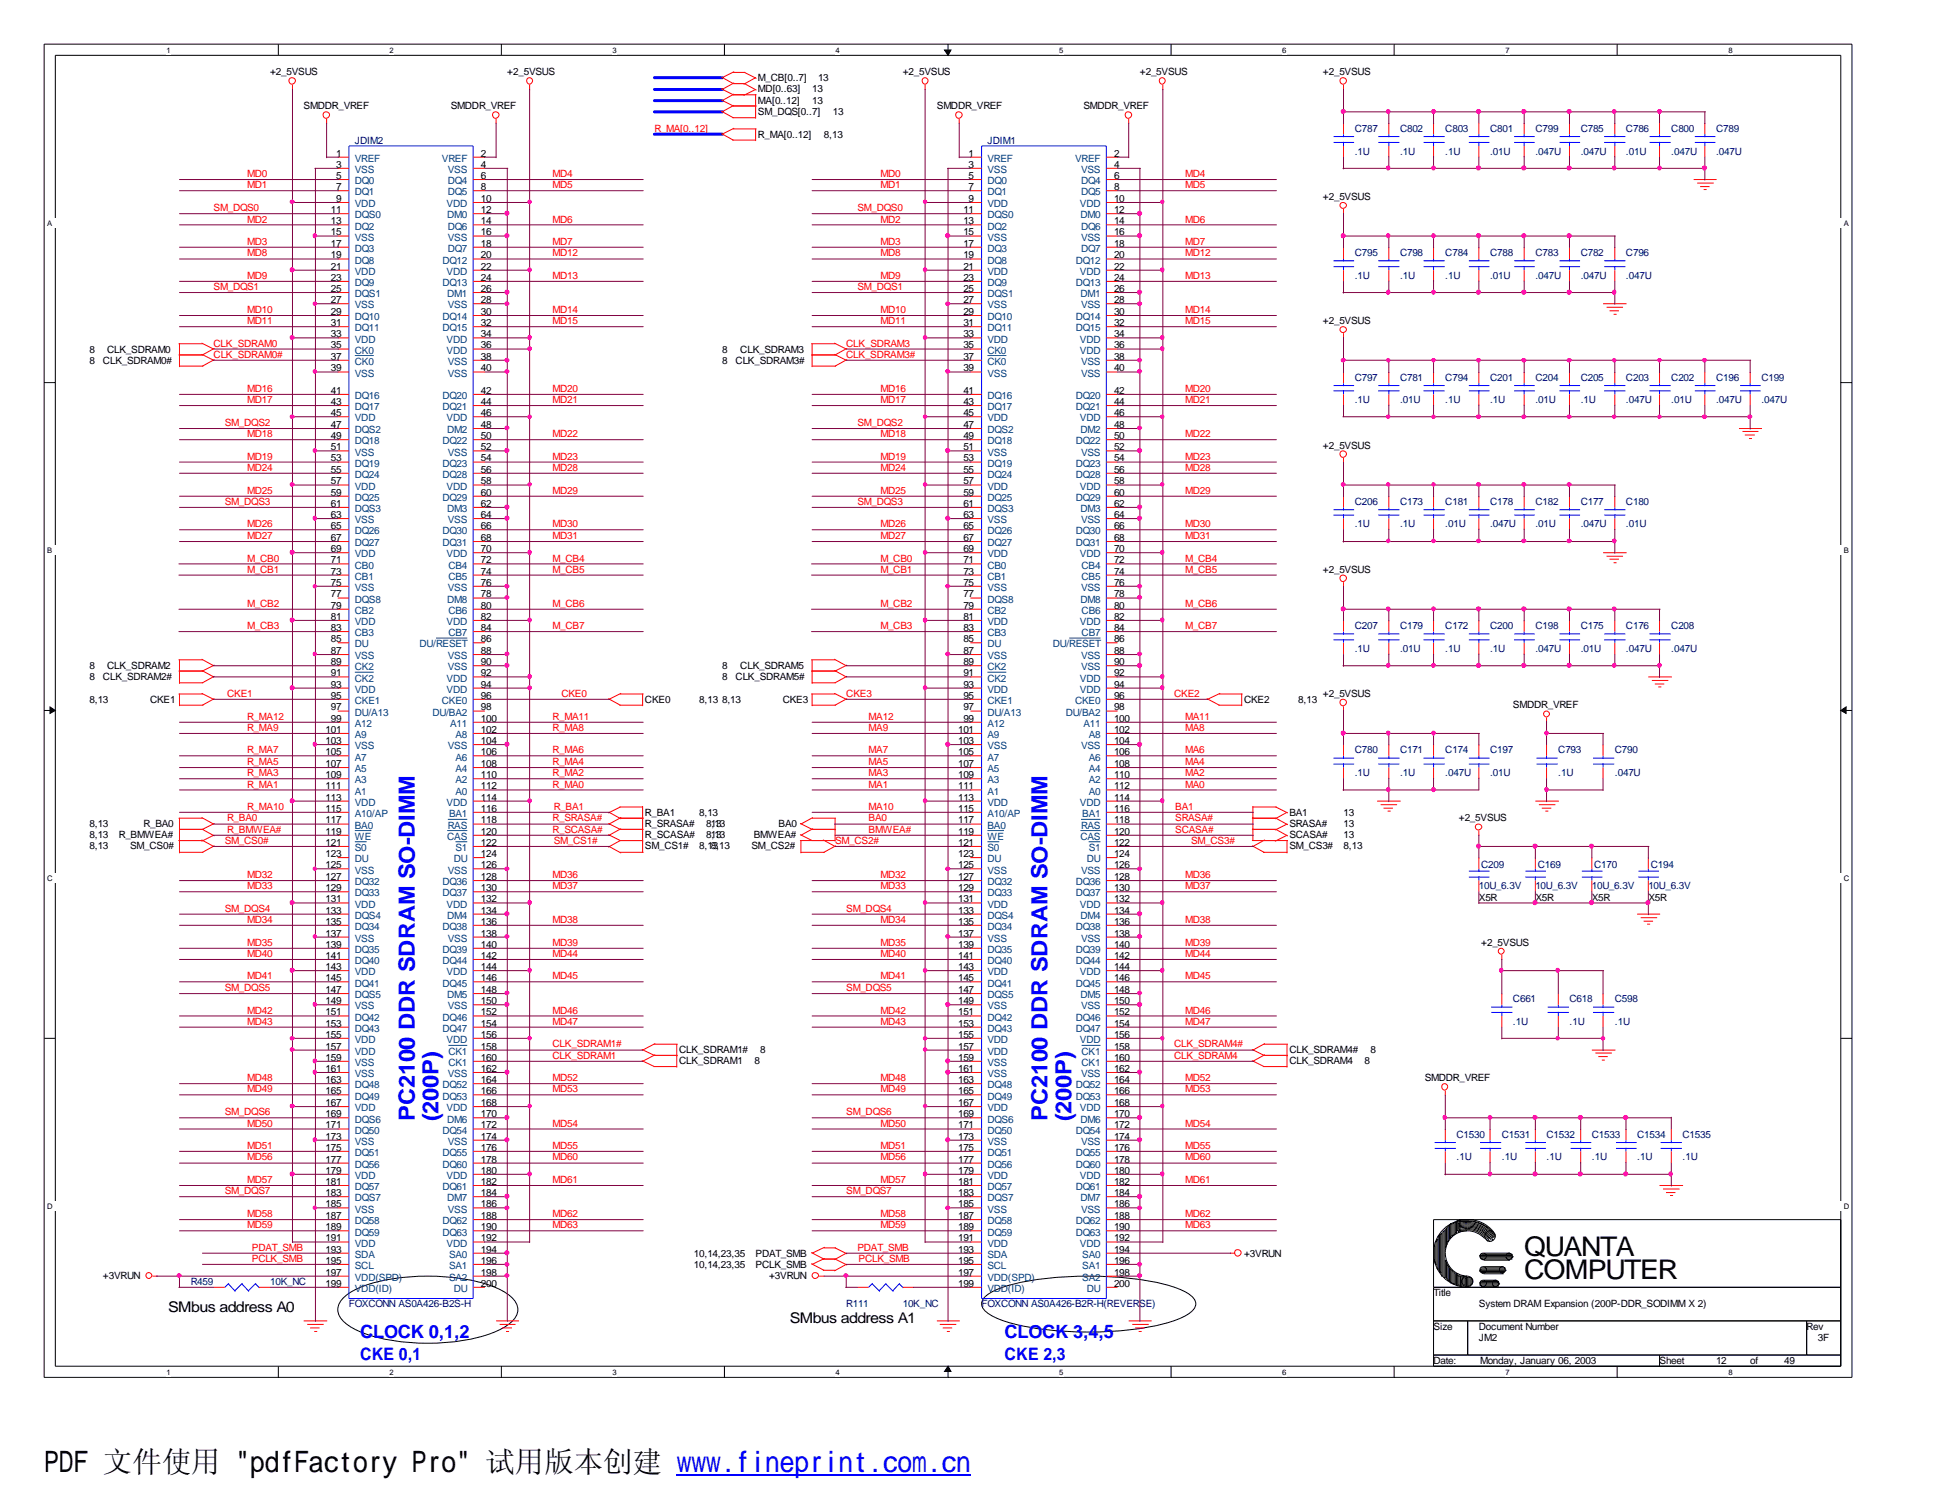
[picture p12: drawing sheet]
<svg xmlns="http://www.w3.org/2000/svg" width="279mm" height="216mm" viewBox="0 0 279 216" stroke-linecap="round" stroke-linejoin="round" font-family="sans-serif">
<defs><g id="words">
<text font-size="4.2" x="6.3" y="211.7">PDF 文件使用 &quot;pdfFactory Pro&quot; 试用版本创建 www.fineprint.com.cn</text>
<g font-size="3.9">
<text x="219.3" y="180.6">QUANTA</text>
<text x="219.3" y="184">COMPUTER</text>
</g>
<g font-size="3.2" fill="#00f">
<text x="59.7" y="126.5" transform="rotate(-90 59.7 126.5)">SO-DIMM</text>
<text x="150.7" y="126.5" transform="rotate(-90 150.7 126.5)">SO-DIMM</text>
<text x="59.7" y="161.3" transform="rotate(-90 59.7 161.3)">PC2100 DDR SDRAM</text>
<text x="63.1" y="161.3" transform="rotate(-90 63.1 161.3)">(200P)</text>
<text x="150.7" y="161.3" transform="rotate(-90 150.7 161.3)">PC2100 DDR SDRAM</text>
<text x="154.2" y="161.3" transform="rotate(-90 154.2 161.3)">(200P)</text>
</g>
<g font-size="2.6" fill="#00f">
<text x="51.8" y="192.4">CLOCK 0,1,2</text>
<text x="144.5" y="192.4">CLOCK 3,4,5</text>
</g>
<g font-size="2.5" fill="#00f">
<text x="51.8" y="195.6">CKE 0,1</text>
<text x="144.5" y="195.6">CKE 2,3</text>
</g>
<g font-size="2.1">
<text x="24.2" y="188.7">SMbus address A0</text>
<text x="113.6" y="190.3">SMbus address A1</text>
</g>
<g font-size="1.4">
<text x="38.9" y="10.8">+2_5VSUS</text>
<text x="73" y="10.8">+2_5VSUS</text>
<text x="109.1" y="11.7">M_CB[0..7]</text>
<text x="117.7" y="11.7">13</text>
<text x="129.9" y="10.8">+2_5VSUS</text>
<text x="164" y="10.8">+2_5VSUS</text>
<text x="190.3" y="10.8">+2_5VSUS</text>
<text x="43.7" y="15.7">SMDDR_VREF</text>
<text x="64.9" y="15.7">SMDDR_VREF</text>
<text x="109.1" y="16.5">SM_DQS[0..7]</text>
<text x="109.1" y="13.3">MD[0..63]</text>
<text x="109.1" y="14.9">MA[0..12]</text>
<text x="116.8" y="13.3">13</text>
<text x="116.8" y="14.9">13</text>
<text x="119.8" y="16.5">13</text>
<text x="134.8" y="15.7">SMDDR_VREF</text>
<text x="155.9" y="15.7">SMDDR_VREF</text>
<text x="48.3" y="22.5">1</text>
<text x="69.2" y="22.5">2</text>
<text x="109.1" y="19.8">R_MA[0..12]</text>
<text x="118.5" y="19.8">8,13</text>
<text x="139.4" y="22.5">1</text>
<text x="160.3" y="22.5">2</text>
<text x="48.3" y="24.1">3</text>
<text x="48.3" y="25.7">5</text>
<text x="48.3" y="27.3">7</text>
<text x="48.3" y="29">9</text>
<text x="69.2" y="24.1">4</text>
<text x="69.2" y="25.7">6</text>
<text x="69.2" y="27.3">8</text>
<text x="69.2" y="29">10</text>
<text x="139.4" y="24.1">3</text>
<text x="139.4" y="25.7">5</text>
<text x="139.4" y="27.3">7</text>
<text x="139.4" y="29">9</text>
<text x="160.3" y="24.1">4</text>
<text x="160.3" y="25.7">6</text>
<text x="160.3" y="27.3">8</text>
<text x="160.3" y="29">10</text>
<text x="190.3" y="28.7">+2_5VSUS</text>
<text x="47.6" y="30.6">11</text>
<text x="47.6" y="32.3">13</text>
<text x="47.6" y="33.9">15</text>
<text x="47.6" y="35.5">17</text>
<text x="69.2" y="30.6">12</text>
<text x="69.2" y="32.3">14</text>
<text x="69.2" y="33.9">16</text>
<text x="69.2" y="35.5">18</text>
<text x="138.6" y="30.6">11</text>
<text x="138.6" y="32.3">13</text>
<text x="138.6" y="33.9">15</text>
<text x="138.6" y="35.5">17</text>
<text x="160.3" y="30.6">12</text>
<text x="160.3" y="32.3">14</text>
<text x="160.3" y="33.9">16</text>
<text x="160.3" y="35.5">18</text>
<text x="47.6" y="37.2">19</text>
<text x="47.6" y="38.8">21</text>
<text x="47.6" y="40.4">23</text>
<text x="47.6" y="42">25</text>
<text x="69.2" y="37.2">20</text>
<text x="69.2" y="38.8">22</text>
<text x="69.2" y="40.4">24</text>
<text x="69.2" y="42">26</text>
<text x="138.6" y="37.2">19</text>
<text x="138.6" y="38.8">21</text>
<text x="138.6" y="40.4">23</text>
<text x="138.6" y="42">25</text>
<text x="160.3" y="37.2">20</text>
<text x="160.3" y="38.8">22</text>
<text x="160.3" y="40.4">24</text>
<text x="160.3" y="42">26</text>
<text x="47.6" y="43.6">27</text>
<text x="47.6" y="45.3">29</text>
<text x="47.6" y="46.9">31</text>
<text x="69.2" y="43.6">28</text>
<text x="69.2" y="45.3">30</text>
<text x="69.2" y="46.9">32</text>
<text x="138.6" y="43.6">27</text>
<text x="138.6" y="45.3">29</text>
<text x="138.6" y="46.9">31</text>
<text x="160.3" y="43.6">28</text>
<text x="160.3" y="45.3">30</text>
<text x="160.3" y="46.9">32</text>
<text x="190.3" y="46.7">+2_5VSUS</text>
<text x="12.9" y="50.7">8</text>
<text x="12.9" y="52.3">8</text>
<text x="14.8" y="52.3">CLK_SDRAM0#</text>
<text x="15.4" y="50.7">CLK_SDRAM0</text>
<text x="47.6" y="48.5">33</text>
<text x="47.6" y="50.1">35</text>
<text x="47.6" y="51.7">37</text>
<text x="47.6" y="53.4">39</text>
<text x="69.2" y="48.5">34</text>
<text x="69.2" y="50.1">36</text>
<text x="69.2" y="51.7">38</text>
<text x="69.2" y="53.4">40</text>
<text x="103.9" y="52.3">8</text>
<text x="103.9" y="50.7">8</text>
<text x="105.8" y="52.3">CLK_SDRAM3#</text>
<text x="106.5" y="50.7">CLK_SDRAM3</text>
<text x="138.6" y="48.5">33</text>
<text x="138.6" y="50.1">35</text>
<text x="138.6" y="51.7">37</text>
<text x="138.6" y="53.4">39</text>
<text x="160.3" y="48.5">34</text>
<text x="160.3" y="50.1">36</text>
<text x="160.3" y="51.7">38</text>
<text x="160.3" y="53.4">40</text>
<text x="47.6" y="56.6">41</text>
<text x="47.6" y="58.3">43</text>
<text x="47.6" y="59.9">45</text>
<text x="69.2" y="56.6">42</text>
<text x="69.2" y="58.3">44</text>
<text x="69.2" y="59.9">46</text>
<text x="138.6" y="56.6">41</text>
<text x="138.6" y="58.3">43</text>
<text x="138.6" y="59.9">45</text>
<text x="160.3" y="56.6">42</text>
<text x="160.3" y="58.3">44</text>
<text x="160.3" y="59.9">46</text>
<text x="47.6" y="61.6">47</text>
<text x="47.6" y="63.2">49</text>
<text x="47.6" y="64.8">51</text>
<text x="69.2" y="61.6">48</text>
<text x="69.2" y="63.2">50</text>
<text x="69.2" y="64.8">52</text>
<text x="138.6" y="61.6">47</text>
<text x="138.6" y="63.2">49</text>
<text x="138.6" y="64.8">51</text>
<text x="160.3" y="61.6">48</text>
<text x="160.3" y="63.2">50</text>
<text x="160.3" y="64.8">52</text>
<text x="190.3" y="64.5">+2_5VSUS</text>
<text x="47.6" y="66.4">53</text>
<text x="47.6" y="68">55</text>
<text x="47.6" y="69.7">57</text>
<text x="47.6" y="71.3">59</text>
<text x="69.2" y="66.4">54</text>
<text x="69.2" y="68">56</text>
<text x="69.2" y="69.7">58</text>
<text x="69.2" y="71.3">60</text>
<text x="138.6" y="66.4">53</text>
<text x="138.6" y="68">55</text>
<text x="138.6" y="69.7">57</text>
<text x="138.6" y="71.3">59</text>
<text x="160.3" y="66.4">54</text>
<text x="160.3" y="68">56</text>
<text x="160.3" y="69.7">58</text>
<text x="160.3" y="71.3">60</text>
<text x="47.6" y="72.9">61</text>
<text x="47.6" y="74.5">63</text>
<text x="47.6" y="76.1">65</text>
<text x="47.6" y="77.8">67</text>
<text x="69.2" y="72.9">62</text>
<text x="69.2" y="74.5">64</text>
<text x="69.2" y="76.1">66</text>
<text x="69.2" y="77.8">68</text>
<text x="138.6" y="72.9">61</text>
<text x="138.6" y="74.5">63</text>
<text x="138.6" y="76.1">65</text>
<text x="138.6" y="77.8">67</text>
<text x="160.3" y="72.9">62</text>
<text x="160.3" y="74.5">64</text>
<text x="160.3" y="76.1">66</text>
<text x="160.3" y="77.8">68</text>
<text x="47.6" y="79.4">69</text>
<text x="47.6" y="81">71</text>
<text x="47.6" y="82.6">73</text>
<text x="69.2" y="79.4">70</text>
<text x="69.2" y="81">72</text>
<text x="69.2" y="82.6">74</text>
<text x="138.6" y="79.4">69</text>
<text x="138.6" y="81">71</text>
<text x="138.6" y="82.6">73</text>
<text x="160.3" y="79.4">70</text>
<text x="160.3" y="81">72</text>
<text x="160.3" y="82.6">74</text>
<text x="190.3" y="82.4">+2_5VSUS</text>
<text x="47.6" y="84.2">75</text>
<text x="47.6" y="85.9">77</text>
<text x="47.6" y="87.5">79</text>
<text x="47.6" y="89.2">81</text>
<text x="69.2" y="84.2">76</text>
<text x="69.2" y="85.9">78</text>
<text x="69.2" y="87.5">80</text>
<text x="69.2" y="89.2">82</text>
<text x="138.6" y="84.2">75</text>
<text x="138.6" y="85.9">77</text>
<text x="138.6" y="87.5">79</text>
<text x="138.6" y="89.2">81</text>
<text x="160.3" y="84.2">76</text>
<text x="160.3" y="85.9">78</text>
<text x="160.3" y="87.5">80</text>
<text x="160.3" y="89.2">82</text>
<text x="47.6" y="90.8">83</text>
<text x="47.6" y="92.4">85</text>
<text x="47.6" y="94.1">87</text>
<text x="47.6" y="95.7">89</text>
<text x="69.2" y="90.8">84</text>
<text x="69.2" y="92.4">86</text>
<text x="69.2" y="94.1">88</text>
<text x="69.2" y="95.7">90</text>
<text x="138.6" y="90.8">83</text>
<text x="138.6" y="92.4">85</text>
<text x="138.6" y="94.1">87</text>
<text x="138.6" y="95.7">89</text>
<text x="160.3" y="90.8">84</text>
<text x="160.3" y="92.4">86</text>
<text x="160.3" y="94.1">88</text>
<text x="160.3" y="95.7">90</text>
<text x="12.9" y="96.2">8</text>
<text x="12.9" y="97.8">8</text>
<text x="12.9" y="101.1">8,13</text>
<text x="14.8" y="97.8">CLK_SDRAM2#</text>
<text x="15.4" y="96.2">CLK_SDRAM2</text>
<text x="21.6" y="101.1">CKE1</text>
<text x="47.6" y="97.3">91</text>
<text x="47.6" y="98.9">93</text>
<text x="47.6" y="100.5">95</text>
<text x="69.2" y="97.3">92</text>
<text x="69.2" y="98.9">94</text>
<text x="69.2" y="100.5">96</text>
<text x="92.8" y="101.1">CKE0</text>
<text x="100.6" y="101.1">8,13</text>
<text x="103.9" y="101.1">8,13</text>
<text x="103.9" y="96.2">8</text>
<text x="103.9" y="97.8">8</text>
<text x="105.8" y="97.8">CLK_SDRAM5#</text>
<text x="106.5" y="96.2">CLK_SDRAM5</text>
<text x="112.6" y="101.1">CKE3</text>
<text x="138.6" y="97.3">91</text>
<text x="138.6" y="98.9">93</text>
<text x="138.6" y="100.5">95</text>
<text x="160.3" y="97.3">92</text>
<text x="160.3" y="98.9">94</text>
<text x="160.3" y="100.5">96</text>
<text x="179" y="101.1">CKE2</text>
<text x="186.8" y="101.1">8,13</text>
<text x="190.3" y="100.2">+2_5VSUS</text>
<text x="217.7" y="101.9">SMDDR_VREF</text>
<text x="46.8" y="105.4">101</text>
<text x="46.8" y="107">103</text>
<text x="47.6" y="102.2">97</text>
<text x="47.6" y="103.8">99</text>
<text x="69.2" y="102.2">98</text>
<text x="69.2" y="103.8">100</text>
<text x="69.2" y="105.4">102</text>
<text x="69.2" y="107">104</text>
<text x="137.8" y="105.4">101</text>
<text x="137.8" y="107">103</text>
<text x="138.6" y="102.2">97</text>
<text x="138.6" y="103.8">99</text>
<text x="160.3" y="102.2">98</text>
<text x="160.3" y="103.8">100</text>
<text x="160.3" y="105.4">102</text>
<text x="160.3" y="107">104</text>
<text x="46.8" y="108.6">105</text>
<text x="46.8" y="110.3">107</text>
<text x="46.8" y="111.9">109</text>
<text x="46.8" y="113.5">111</text>
<text x="69.2" y="108.6">106</text>
<text x="69.2" y="110.3">108</text>
<text x="69.2" y="111.9">110</text>
<text x="69.2" y="113.5">112</text>
<text x="137.8" y="108.6">105</text>
<text x="137.8" y="110.3">107</text>
<text x="137.8" y="111.9">109</text>
<text x="137.8" y="113.5">111</text>
<text x="160.3" y="108.6">106</text>
<text x="160.3" y="110.3">108</text>
<text x="160.3" y="111.9">110</text>
<text x="160.3" y="113.5">112</text>
<text x="12.9" y="119">8,13</text>
<text x="20.7" y="119">R_BA0</text>
<text x="46.8" y="115.1">113</text>
<text x="46.8" y="116.8">115</text>
<text x="46.8" y="118.4">117</text>
<text x="69.2" y="115.1">114</text>
<text x="69.2" y="116.8">116</text>
<text x="69.2" y="118.4">118</text>
<text x="92.8" y="119">R_SRASA#</text>
<text x="92.8" y="117.3">R_BA1</text>
<text x="100.6" y="117.3">8,13</text>
<text x="101.6" y="119">813</text>
<text x="102.4" y="119">,13</text>
<text x="112" y="119">BA0</text>
<text x="137.8" y="115.1">113</text>
<text x="137.8" y="116.8">115</text>
<text x="137.8" y="118.4">117</text>
<text x="160.3" y="115.1">114</text>
<text x="160.3" y="116.8">116</text>
<text x="160.3" y="118.4">118</text>
<text x="185.5" y="119">SRASA#</text>
<text x="185.5" y="117.3">BA1</text>
<text x="193.3" y="119">13</text>
<text x="193.3" y="117.3">13</text>
<text x="209.9" y="118.1">+2_5VSUS</text>
<text x="12.9" y="120.6">8,13</text>
<text x="12.9" y="122.2">8,13</text>
<text x="17.1" y="120.6">R_BMWEA#</text>
<text x="18.7" y="122.2">SM_CS0#</text>
<text x="46.8" y="120.1">119</text>
<text x="46.8" y="121.7">121</text>
<text x="46.8" y="123.3">123</text>
<text x="46.8" y="124.9">125</text>
<text x="69.2" y="120.1">120</text>
<text x="69.2" y="121.7">122</text>
<text x="69.2" y="123.3">124</text>
<text x="69.2" y="124.9">126</text>
<text x="92.8" y="122.2">SM_CS1#</text>
<text x="92.8" y="120.6">R_SCASA#</text>
<text x="100.6" y="122.2">8,13</text>
<text x="101.6" y="120.6">813</text>
<text x="102.3" y="122.2">8,13</text>
<text x="102.4" y="120.6">,13</text>
<text x="108.1" y="122.2">SM_CS2#</text>
<text x="108.5" y="120.6">BMWEA#</text>
<text x="137.8" y="120.1">119</text>
<text x="137.8" y="121.7">121</text>
<text x="137.8" y="123.3">123</text>
<text x="137.8" y="124.9">125</text>
<text x="160.3" y="120.1">120</text>
<text x="160.3" y="121.7">122</text>
<text x="160.3" y="123.3">124</text>
<text x="160.3" y="124.9">126</text>
<text x="185.5" y="122.2">SM_CS3#</text>
<text x="185.5" y="120.6">SCASA#</text>
<text x="193.3" y="120.6">13</text>
<text x="193.3" y="122.2">8,13</text>
<text x="46.8" y="126.6">127</text>
<text x="46.8" y="128.2">129</text>
<text x="46.8" y="129.8">131</text>
<text x="46.8" y="131.4">133</text>
<text x="69.2" y="126.6">128</text>
<text x="69.2" y="128.2">130</text>
<text x="69.2" y="129.8">132</text>
<text x="69.2" y="131.4">134</text>
<text x="137.8" y="126.6">127</text>
<text x="137.8" y="128.2">129</text>
<text x="137.8" y="129.8">131</text>
<text x="137.8" y="131.4">133</text>
<text x="160.3" y="126.6">128</text>
<text x="160.3" y="128.2">130</text>
<text x="160.3" y="129.8">132</text>
<text x="160.3" y="131.4">134</text>
<text x="212.8" y="129.5">X5R</text>
<text x="220.9" y="129.5">X5R</text>
<text x="229" y="129.5">X5R</text>
<text x="237.2" y="129.5">X5R</text>
<text x="46.8" y="133">135</text>
<text x="46.8" y="134.7">137</text>
<text x="46.8" y="136.3">139</text>
<text x="46.8" y="137.9">141</text>
<text x="69.2" y="133">136</text>
<text x="69.2" y="134.7">138</text>
<text x="69.2" y="136.3">140</text>
<text x="69.2" y="137.9">142</text>
<text x="137.8" y="133">135</text>
<text x="137.8" y="134.7">137</text>
<text x="137.8" y="136.3">139</text>
<text x="137.8" y="137.9">141</text>
<text x="160.3" y="133">136</text>
<text x="160.3" y="134.7">138</text>
<text x="160.3" y="136.3">140</text>
<text x="160.3" y="137.9">142</text>
<text x="213.1" y="136.1">+2_5VSUS</text>
<text x="46.8" y="139.5">143</text>
<text x="46.8" y="141.1">145</text>
<text x="46.8" y="142.8">147</text>
<text x="69.2" y="139.5">144</text>
<text x="69.2" y="141.1">146</text>
<text x="69.2" y="142.8">148</text>
<text x="137.8" y="139.5">143</text>
<text x="137.8" y="141.1">145</text>
<text x="137.8" y="142.8">147</text>
<text x="160.3" y="139.5">144</text>
<text x="160.3" y="141.1">146</text>
<text x="160.3" y="142.8">148</text>
<text x="46.8" y="144.4">149</text>
<text x="46.8" y="146">151</text>
<text x="46.8" y="147.7">153</text>
<text x="46.8" y="149.3">155</text>
<text x="69.2" y="144.4">150</text>
<text x="69.2" y="146">152</text>
<text x="69.2" y="147.7">154</text>
<text x="69.2" y="149.3">156</text>
<text x="137.8" y="144.4">149</text>
<text x="137.8" y="146">151</text>
<text x="137.8" y="147.7">153</text>
<text x="137.8" y="149.3">155</text>
<text x="160.3" y="144.4">150</text>
<text x="160.3" y="146">152</text>
<text x="160.3" y="147.7">154</text>
<text x="160.3" y="149.3">156</text>
<text x="46.8" y="151">157</text>
<text x="46.8" y="152.6">159</text>
<text x="46.8" y="154.2">161</text>
<text x="46.8" y="155.8">163</text>
<text x="69.2" y="151">158</text>
<text x="69.2" y="152.6">160</text>
<text x="69.2" y="154.2">162</text>
<text x="69.2" y="155.8">164</text>
<text x="97.7" y="151.5">CLK_SDRAM1#</text>
<text x="97.7" y="153.1">CLK_SDRAM1</text>
<text x="108.5" y="153.1">8</text>
<text x="109.4" y="151.5">8</text>
<text x="137.8" y="151">157</text>
<text x="137.8" y="152.6">159</text>
<text x="137.8" y="154.2">161</text>
<text x="137.8" y="155.8">163</text>
<text x="160.3" y="151">158</text>
<text x="160.3" y="152.6">160</text>
<text x="160.3" y="154.2">162</text>
<text x="160.3" y="155.8">164</text>
<text x="185.5" y="151.5">CLK_SDRAM4#</text>
<text x="185.5" y="153.1">CLK_SDRAM4</text>
<text x="196.3" y="153.1">8</text>
<text x="197.2" y="151.5">8</text>
<text x="205" y="155.5">SMDDR_VREF</text>
<text x="46.8" y="157.4">165</text>
<text x="46.8" y="159.1">167</text>
<text x="46.8" y="160.7">169</text>
<text x="69.2" y="157.4">166</text>
<text x="69.2" y="159.1">168</text>
<text x="69.2" y="160.7">170</text>
<text x="137.8" y="157.4">165</text>
<text x="137.8" y="159.1">167</text>
<text x="137.8" y="160.7">169</text>
<text x="160.3" y="157.4">166</text>
<text x="160.3" y="159.1">168</text>
<text x="160.3" y="160.7">170</text>
<text x="46.8" y="162.3">171</text>
<text x="46.8" y="163.9">173</text>
<text x="46.8" y="165.5">175</text>
<text x="46.8" y="167.2">177</text>
<text x="69.2" y="162.3">172</text>
<text x="69.2" y="163.9">174</text>
<text x="69.2" y="165.5">176</text>
<text x="69.2" y="167.2">178</text>
<text x="137.8" y="162.3">171</text>
<text x="137.8" y="163.9">173</text>
<text x="137.8" y="165.5">175</text>
<text x="137.8" y="167.2">177</text>
<text x="160.3" y="162.3">172</text>
<text x="160.3" y="163.9">174</text>
<text x="160.3" y="165.5">176</text>
<text x="160.3" y="167.2">178</text>
<text x="46.8" y="168.8">179</text>
<text x="46.8" y="170.4">181</text>
<text x="46.8" y="172">183</text>
<text x="46.8" y="173.7">185</text>
<text x="69.2" y="168.8">180</text>
<text x="69.2" y="170.4">182</text>
<text x="69.2" y="172">184</text>
<text x="69.2" y="173.7">186</text>
<text x="137.8" y="168.8">179</text>
<text x="137.8" y="170.4">181</text>
<text x="137.8" y="172">183</text>
<text x="137.8" y="173.7">185</text>
<text x="160.3" y="168.8">180</text>
<text x="160.3" y="170.4">182</text>
<text x="160.3" y="172">184</text>
<text x="160.3" y="173.7">186</text>
<text x="46.8" y="175.3">187</text>
<text x="46.8" y="177">189</text>
<text x="46.8" y="178.6">191</text>
<text x="69.2" y="175.3">188</text>
<text x="69.2" y="177">190</text>
<text x="69.2" y="178.6">192</text>
<text x="137.8" y="175.3">187</text>
<text x="137.8" y="177">189</text>
<text x="137.8" y="178.6">191</text>
<text x="160.3" y="175.3">188</text>
<text x="160.3" y="177">190</text>
<text x="160.3" y="178.6">192</text>
<text x="14.8" y="184">+3VRUN</text>
<text x="46.8" y="180.2">193</text>
<text x="46.8" y="181.8">195</text>
<text x="46.8" y="183.5">197</text>
<text x="46.8" y="185.1">199</text>
<text x="69.2" y="180.2">194</text>
<text x="69.2" y="181.8">196</text>
<text x="69.2" y="183.5">198</text>
<text x="69.2" y="185.1">200</text>
<text x="99.8" y="182.4">10,14,23,35</text>
<text x="99.8" y="180.8">10,14,23,35</text>
<text x="108.7" y="182.4">PCLK_SMB</text>
<text x="108.7" y="180.8">PDAT_SMB</text>
<text x="110.7" y="184">+3VRUN</text>
<text x="137.8" y="180.2">193</text>
<text x="137.8" y="181.8">195</text>
<text x="137.8" y="183.5">197</text>
<text x="137.8" y="185.1">199</text>
<text x="160.3" y="180.2">194</text>
<text x="160.3" y="181.8">196</text>
<text x="160.3" y="183.5">198</text>
<text x="160.3" y="185.1">200</text>
<text x="179" y="180.8">+3VRUN</text>
<text x="206.2" y="186.4">Title</text>
<text x="206.2" y="191.3">Size</text>
<text x="212.8" y="188">System DRAM Expansion (200P-DDR_SODIMM X 2)</text>
<text x="212.8" y="191.3">Document Number</text>
<text x="259.9" y="191.3">Rev</text>
<text x="206.2" y="196.2">Date:</text>
<text x="212.8" y="193">JM2</text>
<text x="212.9" y="196.2">Monday, January 06, 2003</text>
<text x="238.8" y="196.2">Sheet</text>
<text x="246.9" y="196.2">12</text>
<text x="251.8" y="196.2">of</text>
<text x="256.7" y="196.2">49</text>
<text x="261.5" y="193">3F</text>
</g>
<g font-size="1.4" fill="#000080">
<text x="51.1" y="20.7">JDIM2</text>
<text x="142.1" y="20.7">JDIM1</text>
<text x="194.9" y="19">C787</text>
<text x="194.9" y="22.3">.1U</text>
<text x="201.4" y="19">C802</text>
<text x="201.4" y="22.3">.1U</text>
<text x="207.9" y="19">C803</text>
<text x="207.9" y="22.3">.1U</text>
<text x="214.4" y="19">C801</text>
<text x="214.4" y="22.3">.01U</text>
<text x="220.9" y="19">C799</text>
<text x="220.9" y="22.3">.047U</text>
<text x="227.4" y="19">C785</text>
<text x="227.4" y="22.3">.047U</text>
<text x="233.9" y="19">C786</text>
<text x="233.9" y="22.3">.01U</text>
<text x="240.5" y="19">C800</text>
<text x="240.5" y="22.3">.047U</text>
<text x="246.9" y="19">C789</text>
<text x="246.9" y="22.3">.047U</text>
<text x="194.9" y="36.8">C795</text>
<text x="194.9" y="40.1">.1U</text>
<text x="201.4" y="36.8">C798</text>
<text x="201.4" y="40.1">.1U</text>
<text x="207.9" y="36.8">C784</text>
<text x="207.9" y="40.1">.1U</text>
<text x="214.4" y="36.8">C788</text>
<text x="214.4" y="40.1">.01U</text>
<text x="220.9" y="36.8">C783</text>
<text x="220.9" y="40.1">.047U</text>
<text x="227.4" y="36.8">C782</text>
<text x="227.4" y="40.1">.047U</text>
<text x="233.9" y="36.8">C796</text>
<text x="233.9" y="40.1">.047U</text>
<text x="194.9" y="54.8">C797</text>
<text x="194.9" y="58">.1U</text>
<text x="201.4" y="54.8">C781</text>
<text x="201.4" y="58">.01U</text>
<text x="207.9" y="54.8">C794</text>
<text x="207.9" y="58">.1U</text>
<text x="214.4" y="54.8">C201</text>
<text x="214.4" y="58">.1U</text>
<text x="220.9" y="54.8">C204</text>
<text x="220.9" y="58">.01U</text>
<text x="227.4" y="54.8">C205</text>
<text x="227.4" y="58">.1U</text>
<text x="233.9" y="54.8">C203</text>
<text x="233.9" y="58">.047U</text>
<text x="240.5" y="54.8">C202</text>
<text x="240.5" y="58">.01U</text>
<text x="246.9" y="54.8">C196</text>
<text x="246.9" y="58">.047U</text>
<text x="253.4" y="54.8">C199</text>
<text x="253.4" y="58">.047U</text>
<text x="194.9" y="72.6">C206</text>
<text x="194.9" y="75.9">.1U</text>
<text x="201.4" y="72.6">C173</text>
<text x="201.4" y="75.9">.1U</text>
<text x="207.9" y="72.6">C181</text>
<text x="207.9" y="75.9">.01U</text>
<text x="214.4" y="72.6">C178</text>
<text x="214.4" y="75.9">.047U</text>
<text x="220.9" y="72.6">C182</text>
<text x="220.9" y="75.9">.01U</text>
<text x="227.4" y="72.6">C177</text>
<text x="227.4" y="75.9">.047U</text>
<text x="233.9" y="72.6">C180</text>
<text x="233.9" y="75.9">.01U</text>
<text x="194.9" y="90.5">C207</text>
<text x="194.9" y="93.7">.1U</text>
<text x="201.4" y="90.5">C179</text>
<text x="201.4" y="93.7">.01U</text>
<text x="207.9" y="90.5">C172</text>
<text x="207.9" y="93.7">.1U</text>
<text x="214.4" y="90.5">C200</text>
<text x="214.4" y="93.7">.1U</text>
<text x="220.9" y="90.5">C198</text>
<text x="220.9" y="93.7">.047U</text>
<text x="227.4" y="90.5">C175</text>
<text x="227.4" y="93.7">.01U</text>
<text x="233.9" y="90.5">C176</text>
<text x="233.9" y="93.7">.047U</text>
<text x="240.5" y="90.5">C208</text>
<text x="240.5" y="93.7">.047U</text>
<text x="194.9" y="108.4">C780</text>
<text x="194.9" y="111.7">.1U</text>
<text x="201.4" y="108.4">C171</text>
<text x="201.4" y="111.7">.1U</text>
<text x="207.9" y="108.4">C174</text>
<text x="207.9" y="111.7">.047U</text>
<text x="214.4" y="108.4">C197</text>
<text x="214.4" y="111.7">.01U</text>
<text x="224.2" y="108.4">C793</text>
<text x="224.2" y="111.7">.1U</text>
<text x="232.3" y="108.4">C790</text>
<text x="232.3" y="111.7">.047U</text>
<text x="213.1" y="124.8">C209</text>
<text x="221.2" y="124.8">C169</text>
<text x="229.4" y="124.8">C170</text>
<text x="237.5" y="124.8">C194</text>
<text x="212.8" y="127.9">10U_6.3V</text>
<text x="220.9" y="127.9">10U_6.3V</text>
<text x="229" y="127.9">10U_6.3V</text>
<text x="237.2" y="127.9">10U_6.3V</text>
<text x="217.7" y="144.2">C661</text>
<text x="217.7" y="147.4">.1U</text>
<text x="225.8" y="144.2">C618</text>
<text x="225.8" y="147.4">.1U</text>
<text x="232.3" y="144.2">C598</text>
<text x="232.3" y="147.4">.1U</text>
<text x="209.5" y="163.7">C1530</text>
<text x="209.5" y="166.9">.1U</text>
<text x="216.1" y="163.7">C1531</text>
<text x="216.1" y="166.9">.1U</text>
<text x="222.5" y="163.7">C1532</text>
<text x="222.5" y="166.9">.1U</text>
<text x="229" y="163.7">C1533</text>
<text x="229" y="166.9">.1U</text>
<text x="235.5" y="163.7">C1534</text>
<text x="235.5" y="166.9">.1U</text>
<text x="242.1" y="163.7">C1535</text>
<text x="242.1" y="166.9">.1U</text>
<text x="27.4" y="184.8">R459</text>
<text x="38.9" y="184.8">10K_NC</text>
<text x="50.2" y="188">FOXCONN AS0A426-B2S-H</text>
<text x="121.8" y="188">R111</text>
<text x="129.9" y="188">10K_NC</text>
<text x="141.2" y="188">FOXCONN AS0A426-B2R-H(REVERSE)</text>
</g>
<g font-size="1.4" fill="#004080">
<text x="51.1" y="23.3">VREF</text>
<text x="63.6" y="23.3">VREF</text>
<text x="142.1" y="23.3">VREF</text>
<text x="154.7" y="23.3">VREF</text>
<text x="51.1" y="24.9">VSS</text>
<text x="51.1" y="26.5">DQ0</text>
<text x="51.1" y="28.1">DQ1</text>
<text x="51.1" y="29.8">VDD</text>
<text x="64.3" y="29.8">VDD</text>
<text x="64.4" y="24.9">VSS</text>
<text x="64.4" y="26.5">DQ4</text>
<text x="64.4" y="28.1">DQ5</text>
<text x="142.1" y="24.9">VSS</text>
<text x="142.1" y="26.5">DQ0</text>
<text x="142.1" y="28.1">DQ1</text>
<text x="142.1" y="29.8">VDD</text>
<text x="155.4" y="29.8">VDD</text>
<text x="155.5" y="24.9">VSS</text>
<text x="155.5" y="26.5">DQ4</text>
<text x="155.5" y="28.1">DQ5</text>
<text x="51.1" y="31.4">DQS0</text>
<text x="51.1" y="33">DQ2</text>
<text x="51.1" y="34.6">VSS</text>
<text x="64.3" y="31.4">DM0</text>
<text x="64.4" y="33">DQ6</text>
<text x="64.4" y="34.6">VSS</text>
<text x="142.1" y="31.4">DQS0</text>
<text x="142.1" y="33">DQ2</text>
<text x="142.1" y="34.6">VSS</text>
<text x="155.4" y="31.4">DM0</text>
<text x="155.5" y="33">DQ6</text>
<text x="155.5" y="34.6">VSS</text>
<text x="51.1" y="36.2">DQ3</text>
<text x="51.1" y="37.9">DQ8</text>
<text x="51.1" y="39.5">VDD</text>
<text x="51.1" y="41.1">DQ9</text>
<text x="63.7" y="37.9">DQ12</text>
<text x="63.7" y="41.1">DQ13</text>
<text x="64.3" y="39.5">VDD</text>
<text x="64.4" y="36.2">DQ7</text>
<text x="142.1" y="36.2">DQ3</text>
<text x="142.1" y="37.9">DQ8</text>
<text x="142.1" y="39.5">VDD</text>
<text x="142.1" y="41.1">DQ9</text>
<text x="154.8" y="37.9">DQ12</text>
<text x="154.8" y="41.1">DQ13</text>
<text x="155.4" y="39.5">VDD</text>
<text x="155.5" y="36.2">DQ7</text>
<text x="51.1" y="42.8">DQS1</text>
<text x="51.1" y="44.4">VSS</text>
<text x="51.1" y="46.1">DQ10</text>
<text x="51.1" y="47.7">DQ11</text>
<text x="63.7" y="46.1">DQ14</text>
<text x="63.7" y="47.7">DQ15</text>
<text x="64.3" y="42.8">DM1</text>
<text x="64.4" y="44.4">VSS</text>
<text x="142.1" y="42.8">DQS1</text>
<text x="142.1" y="44.4">VSS</text>
<text x="142.1" y="46.1">DQ10</text>
<text x="142.1" y="47.7">DQ11</text>
<text x="154.8" y="46.1">DQ14</text>
<text x="154.8" y="47.7">DQ15</text>
<text x="155.4" y="42.8">DM1</text>
<text x="155.5" y="44.4">VSS</text>
<text x="51.1" y="49.3">VDD</text>
<text x="51.1" y="50.9">CK0</text>
<text x="51.1" y="52.5">CK0</text>
<text x="64.3" y="49.3">VDD</text>
<text x="64.3" y="50.9">VDD</text>
<text x="64.4" y="52.5">VSS</text>
<text x="142.1" y="49.3">VDD</text>
<text x="142.1" y="50.9">CK0</text>
<text x="142.1" y="52.5">CK0</text>
<text x="155.4" y="49.3">VDD</text>
<text x="155.4" y="50.9">VDD</text>
<text x="155.5" y="52.5">VSS</text>
<text x="51.1" y="54.2">VSS</text>
<text x="51.1" y="57.4">DQ16</text>
<text x="51.1" y="59">DQ17</text>
<text x="63.7" y="57.4">DQ20</text>
<text x="63.7" y="59">DQ21</text>
<text x="64.4" y="54.2">VSS</text>
<text x="142.1" y="54.2">VSS</text>
<text x="142.1" y="57.4">DQ16</text>
<text x="142.1" y="59">DQ17</text>
<text x="154.8" y="57.4">DQ20</text>
<text x="154.8" y="59">DQ21</text>
<text x="155.5" y="54.2">VSS</text>
<text x="51.1" y="60.6">VDD</text>
<text x="51.1" y="62.3">DQS2</text>
<text x="51.1" y="63.9">DQ18</text>
<text x="51.1" y="65.5">VSS</text>
<text x="63.7" y="63.9">DQ22</text>
<text x="64.3" y="60.6">VDD</text>
<text x="64.3" y="62.3">DM2</text>
<text x="64.4" y="65.5">VSS</text>
<text x="142.1" y="60.6">VDD</text>
<text x="142.1" y="62.3">DQS2</text>
<text x="142.1" y="63.9">DQ18</text>
<text x="142.1" y="65.5">VSS</text>
<text x="154.8" y="63.9">DQ22</text>
<text x="155.4" y="60.6">VDD</text>
<text x="155.4" y="62.3">DM2</text>
<text x="155.5" y="65.5">VSS</text>
<text x="51.1" y="67.1">DQ19</text>
<text x="51.1" y="68.7">DQ24</text>
<text x="51.1" y="70.4">VDD</text>
<text x="63.7" y="67.1">DQ23</text>
<text x="63.7" y="68.7">DQ28</text>
<text x="64.3" y="70.4">VDD</text>
<text x="142.1" y="67.1">DQ19</text>
<text x="142.1" y="68.7">DQ24</text>
<text x="142.1" y="70.4">VDD</text>
<text x="154.8" y="67.1">DQ23</text>
<text x="154.8" y="68.7">DQ28</text>
<text x="155.4" y="70.4">VDD</text>
<text x="51.1" y="72.1">DQ25</text>
<text x="51.1" y="73.7">DQS3</text>
<text x="51.1" y="75.3">VSS</text>
<text x="51.1" y="76.9">DQ26</text>
<text x="63.7" y="72.1">DQ29</text>
<text x="63.7" y="76.9">DQ30</text>
<text x="64.3" y="73.7">DM3</text>
<text x="64.4" y="75.3">VSS</text>
<text x="142.1" y="72.1">DQ25</text>
<text x="142.1" y="73.7">DQS3</text>
<text x="142.1" y="75.3">VSS</text>
<text x="142.1" y="76.9">DQ26</text>
<text x="154.8" y="72.1">DQ29</text>
<text x="154.8" y="76.9">DQ30</text>
<text x="155.4" y="73.7">DM3</text>
<text x="155.5" y="75.3">VSS</text>
<text x="51.1" y="78.6">DQ27</text>
<text x="51.1" y="80.2">VDD</text>
<text x="51.1" y="81.8">CB0</text>
<text x="51.1" y="83.4">CB1</text>
<text x="63.7" y="78.6">DQ31</text>
<text x="64.3" y="80.2">VDD</text>
<text x="64.5" y="81.8">CB4</text>
<text x="64.5" y="83.4">CB5</text>
<text x="142.1" y="78.6">DQ27</text>
<text x="142.1" y="80.2">VDD</text>
<text x="142.1" y="81.8">CB0</text>
<text x="142.1" y="83.4">CB1</text>
<text x="154.8" y="78.6">DQ31</text>
<text x="155.4" y="80.2">VDD</text>
<text x="155.6" y="81.8">CB4</text>
<text x="155.6" y="83.4">CB5</text>
<text x="51.1" y="85">VSS</text>
<text x="51.1" y="86.7">DQS8</text>
<text x="51.1" y="88.3">CB2</text>
<text x="51.1" y="89.9">VDD</text>
<text x="64.3" y="89.9">VDD</text>
<text x="64.3" y="86.7">DM8</text>
<text x="64.4" y="85">VSS</text>
<text x="64.5" y="88.3">CB6</text>
<text x="142.1" y="85">VSS</text>
<text x="142.1" y="86.7">DQS8</text>
<text x="142.1" y="88.3">CB2</text>
<text x="142.1" y="89.9">VDD</text>
<text x="155.4" y="89.9">VDD</text>
<text x="155.4" y="86.7">DM8</text>
<text x="155.5" y="85">VSS</text>
<text x="155.6" y="88.3">CB6</text>
<text x="51.1" y="91.5">CB3</text>
<text x="51.1" y="93.1">DU</text>
<text x="51.1" y="94.8">VSS</text>
<text x="60.4" y="93.1">DU/RESET</text>
<text x="64.4" y="94.8">VSS</text>
<text x="64.5" y="91.5">CB7</text>
<text x="142.1" y="91.5">CB3</text>
<text x="142.1" y="93.1">DU</text>
<text x="142.1" y="94.8">VSS</text>
<text x="151.5" y="93.1">DU/RESET</text>
<text x="155.5" y="94.8">VSS</text>
<text x="155.6" y="91.5">CB7</text>
<text x="51.1" y="96.4">CK2</text>
<text x="51.1" y="98">CK2</text>
<text x="51.1" y="99.7">VDD</text>
<text x="51.1" y="101.3">CKE1</text>
<text x="63.6" y="101.3">CKE0</text>
<text x="64.3" y="98">VDD</text>
<text x="64.3" y="99.7">VDD</text>
<text x="64.4" y="96.4">VSS</text>
<text x="142.1" y="96.4">CK2</text>
<text x="142.1" y="98">CK2</text>
<text x="142.1" y="99.7">VDD</text>
<text x="142.1" y="101.3">CKE1</text>
<text x="154.7" y="101.3">CKE0</text>
<text x="155.4" y="98">VDD</text>
<text x="155.4" y="99.7">VDD</text>
<text x="155.5" y="96.4">VSS</text>
<text x="51.1" y="103">DU/A13</text>
<text x="51.1" y="104.6">A12</text>
<text x="51.1" y="106.2">A9</text>
<text x="51.1" y="107.8">VSS</text>
<text x="62.2" y="103">DU/BA2</text>
<text x="64.4" y="107.8">VSS</text>
<text x="64.8" y="104.6">A11</text>
<text x="65.5" y="106.2">A8</text>
<text x="142.1" y="103">DU/A13</text>
<text x="142.1" y="104.6">A12</text>
<text x="142.1" y="106.2">A9</text>
<text x="142.1" y="107.8">VSS</text>
<text x="153.3" y="103">DU/BA2</text>
<text x="155.5" y="107.8">VSS</text>
<text x="155.9" y="104.6">A11</text>
<text x="156.6" y="106.2">A8</text>
<text x="51.1" y="109.4">A7</text>
<text x="51.1" y="111.1">A5</text>
<text x="51.1" y="112.7">A3</text>
<text x="65.5" y="109.4">A6</text>
<text x="65.5" y="111.1">A4</text>
<text x="65.5" y="112.7">A2</text>
<text x="142.1" y="109.4">A7</text>
<text x="142.1" y="111.1">A5</text>
<text x="142.1" y="112.7">A3</text>
<text x="156.6" y="109.4">A6</text>
<text x="156.6" y="111.1">A4</text>
<text x="156.6" y="112.7">A2</text>
<text x="51.1" y="114.3">A1</text>
<text x="51.1" y="115.9">VDD</text>
<text x="51.1" y="117.5">A10/AP</text>
<text x="51.1" y="119.2">BA0</text>
<text x="64.3" y="115.9">VDD</text>
<text x="64.4" y="119.2">RAS</text>
<text x="64.6" y="117.5">BA1</text>
<text x="65.5" y="114.3">A0</text>
<text x="142.1" y="114.3">A1</text>
<text x="142.1" y="115.9">VDD</text>
<text x="142.1" y="117.5">A10/AP</text>
<text x="142.1" y="119.2">BA0</text>
<text x="155.4" y="115.9">VDD</text>
<text x="155.5" y="119.2">RAS</text>
<text x="155.7" y="117.5">BA1</text>
<text x="156.6" y="114.3">A0</text>
<text x="51.1" y="120.8">WE</text>
<text x="51.1" y="122.4">S0</text>
<text x="51.1" y="124">DU</text>
<text x="51.1" y="125.6">VSS</text>
<text x="64.3" y="120.8">CAS</text>
<text x="64.4" y="125.6">VSS</text>
<text x="65.3" y="124">DU</text>
<text x="65.5" y="122.4">S1</text>
<text x="142.1" y="120.8">WE</text>
<text x="142.1" y="122.4">S0</text>
<text x="142.1" y="124">DU</text>
<text x="142.1" y="125.6">VSS</text>
<text x="155.4" y="120.8">CAS</text>
<text x="155.5" y="125.6">VSS</text>
<text x="156.4" y="124">DU</text>
<text x="156.6" y="122.4">S1</text>
<text x="51.1" y="127.3">DQ32</text>
<text x="51.1" y="128.9">DQ33</text>
<text x="51.1" y="130.6">VDD</text>
<text x="63.7" y="127.3">DQ36</text>
<text x="63.7" y="128.9">DQ37</text>
<text x="64.3" y="130.6">VDD</text>
<text x="142.1" y="127.3">DQ32</text>
<text x="142.1" y="128.9">DQ33</text>
<text x="142.1" y="130.6">VDD</text>
<text x="154.8" y="127.3">DQ36</text>
<text x="154.8" y="128.9">DQ37</text>
<text x="155.4" y="130.6">VDD</text>
<text x="51.1" y="132.2">DQS4</text>
<text x="51.1" y="133.8">DQ34</text>
<text x="51.1" y="135.5">VSS</text>
<text x="51.1" y="137.1">DQ35</text>
<text x="63.7" y="133.8">DQ38</text>
<text x="63.7" y="137.1">DQ39</text>
<text x="64.3" y="132.2">DM4</text>
<text x="64.4" y="135.5">VSS</text>
<text x="142.1" y="132.2">DQS4</text>
<text x="142.1" y="133.8">DQ34</text>
<text x="142.1" y="135.5">VSS</text>
<text x="142.1" y="137.1">DQ35</text>
<text x="154.8" y="133.8">DQ38</text>
<text x="154.8" y="137.1">DQ39</text>
<text x="155.4" y="132.2">DM4</text>
<text x="155.5" y="135.5">VSS</text>
<text x="51.1" y="141.9">DQ41</text>
<text x="51.1" y="143.6">DQS5</text>
<text x="51.1" y="138.7">DQ40</text>
<text x="51.1" y="140.3">VDD</text>
<text x="63.7" y="141.9">DQ45</text>
<text x="63.7" y="138.7">DQ44</text>
<text x="64.3" y="140.3">VDD</text>
<text x="64.3" y="143.6">DM5</text>
<text x="142.1" y="141.9">DQ41</text>
<text x="142.1" y="143.6">DQS5</text>
<text x="142.1" y="138.7">DQ40</text>
<text x="142.1" y="140.3">VDD</text>
<text x="154.8" y="138.7">DQ44</text>
<text x="154.8" y="141.9">DQ45</text>
<text x="155.4" y="140.3">VDD</text>
<text x="155.4" y="143.6">DM5</text>
<text x="51.1" y="145.2">VSS</text>
<text x="51.1" y="146.8">DQ42</text>
<text x="51.1" y="148.4">DQ43</text>
<text x="63.7" y="146.8">DQ46</text>
<text x="63.7" y="148.4">DQ47</text>
<text x="64.4" y="145.2">VSS</text>
<text x="142.1" y="145.2">VSS</text>
<text x="142.1" y="146.8">DQ42</text>
<text x="142.1" y="148.4">DQ43</text>
<text x="154.8" y="146.8">DQ46</text>
<text x="154.8" y="148.4">DQ47</text>
<text x="155.5" y="145.2">VSS</text>
<text x="51.1" y="150">VDD</text>
<text x="51.1" y="151.7">VDD</text>
<text x="51.1" y="153.3">VSS</text>
<text x="51.1" y="154.9">VSS</text>
<text x="64.3" y="150">VDD</text>
<text x="64.4" y="154.9">VSS</text>
<text x="64.5" y="151.7">CK1</text>
<text x="64.5" y="153.3">CK1</text>
<text x="142.1" y="150">VDD</text>
<text x="142.1" y="151.7">VDD</text>
<text x="142.1" y="153.3">VSS</text>
<text x="142.1" y="154.9">VSS</text>
<text x="155.4" y="150">VDD</text>
<text x="155.5" y="154.9">VSS</text>
<text x="155.6" y="151.7">CK1</text>
<text x="155.6" y="153.3">CK1</text>
<text x="51.1" y="156.5">DQ48</text>
<text x="51.1" y="158.2">DQ49</text>
<text x="51.1" y="159.9">VDD</text>
<text x="51.1" y="161.5">DQS6</text>
<text x="63.7" y="156.5">DQ52</text>
<text x="63.7" y="158.2">DQ53</text>
<text x="64.3" y="159.9">VDD</text>
<text x="64.3" y="161.5">DM6</text>
<text x="142.1" y="156.5">DQ48</text>
<text x="142.1" y="158.2">DQ49</text>
<text x="142.1" y="159.9">VDD</text>
<text x="142.1" y="161.5">DQS6</text>
<text x="154.8" y="156.5">DQ52</text>
<text x="154.8" y="158.2">DQ53</text>
<text x="155.4" y="159.9">VDD</text>
<text x="155.4" y="161.5">DM6</text>
<text x="51.1" y="163.1">DQ50</text>
<text x="51.1" y="164.7">VSS</text>
<text x="51.1" y="166.3">DQ51</text>
<text x="51.1" y="168">DQ56</text>
<text x="63.7" y="163.1">DQ54</text>
<text x="63.7" y="166.3">DQ55</text>
<text x="63.7" y="168">DQ60</text>
<text x="64.4" y="164.7">VSS</text>
<text x="142.1" y="163.1">DQ50</text>
<text x="142.1" y="164.7">VSS</text>
<text x="142.1" y="166.3">DQ51</text>
<text x="142.1" y="168">DQ56</text>
<text x="154.8" y="163.1">DQ54</text>
<text x="154.8" y="166.3">DQ55</text>
<text x="154.8" y="168">DQ60</text>
<text x="155.5" y="164.7">VSS</text>
<text x="51.1" y="169.6">VDD</text>
<text x="51.1" y="171.2">DQ57</text>
<text x="51.1" y="172.8">DQS7</text>
<text x="63.7" y="171.2">DQ61</text>
<text x="64.3" y="169.6">VDD</text>
<text x="64.3" y="172.8">DM7</text>
<text x="142.1" y="169.6">VDD</text>
<text x="142.1" y="171.2">DQ57</text>
<text x="142.1" y="172.8">DQS7</text>
<text x="154.8" y="171.2">DQ61</text>
<text x="155.4" y="169.6">VDD</text>
<text x="155.4" y="172.8">DM7</text>
<text x="51.1" y="174.4">VSS</text>
<text x="51.1" y="176.1">DQ58</text>
<text x="51.1" y="177.7">DQ59</text>
<text x="51.1" y="179.3">VDD</text>
<text x="63.7" y="176.1">DQ62</text>
<text x="63.7" y="177.7">DQ63</text>
<text x="64.3" y="179.3">VDD</text>
<text x="64.4" y="174.4">VSS</text>
<text x="142.1" y="174.4">VSS</text>
<text x="142.1" y="176.1">DQ58</text>
<text x="142.1" y="177.7">DQ59</text>
<text x="142.1" y="179.3">VDD</text>
<text x="154.8" y="176.1">DQ62</text>
<text x="154.8" y="177.7">DQ63</text>
<text x="155.4" y="179.3">VDD</text>
<text x="155.5" y="174.4">VSS</text>
<text x="51.1" y="180.9">SDA</text>
<text x="51.1" y="182.5">SCL</text>
<text x="51.1" y="184.2">VDD(SPD)</text>
<text x="51.1" y="185.8">VDD(ID)</text>
<text x="64.6" y="180.9">SA0</text>
<text x="64.6" y="182.5">SA1</text>
<text x="64.6" y="184.2">SA2</text>
<text x="65.3" y="185.8">DU</text>
<text x="142.1" y="180.9">SDA</text>
<text x="142.1" y="182.5">SCL</text>
<text x="142.1" y="184.2">VDD(SPD)</text>
<text x="142.1" y="185.8">VDD(ID)</text>
<text x="155.7" y="180.9">SA0</text>
<text x="155.7" y="182.5">SA1</text>
<text x="155.7" y="184.2">SA2</text>
<text x="156.4" y="185.8">DU</text>
</g>
<g font-size="1.4" fill="#f00">
<text x="94.1" y="19">R_MA[0..12]</text>
<text x="35.6" y="27.1">MD1</text>
<text x="35.6" y="25.5">MD0</text>
<text x="79.5" y="27.1">MD5</text>
<text x="79.5" y="25.5">MD4</text>
<text x="126.7" y="25.5">MD0</text>
<text x="126.7" y="27.1">MD1</text>
<text x="170.5" y="25.5">MD4</text>
<text x="170.5" y="27.1">MD5</text>
<text x="30.7" y="30.4">SM_DQS0</text>
<text x="35.6" y="32">MD2</text>
<text x="35.6" y="35.2">MD3</text>
<text x="79.5" y="35.2">MD7</text>
<text x="79.5" y="32">MD6</text>
<text x="123.4" y="30.4">SM_DQS0</text>
<text x="126.7" y="35.2">MD3</text>
<text x="126.7" y="32">MD2</text>
<text x="170.5" y="35.2">MD7</text>
<text x="170.5" y="32">MD6</text>
<text x="30.7" y="41.7">SM_DQS1</text>
<text x="35.6" y="36.8">MD8</text>
<text x="35.6" y="40.1">MD9</text>
<text x="79.5" y="36.8">MD12</text>
<text x="79.5" y="40.1">MD13</text>
<text x="123.4" y="41.7">SM_DQS1</text>
<text x="126.7" y="40.1">MD9</text>
<text x="126.7" y="36.8">MD8</text>
<text x="170.5" y="40.1">MD13</text>
<text x="170.5" y="36.8">MD12</text>
<text x="35.6" y="45">MD10</text>
<text x="35.6" y="46.7">MD11</text>
<text x="79.5" y="45">MD14</text>
<text x="79.5" y="46.7">MD15</text>
<text x="126.7" y="45">MD10</text>
<text x="126.7" y="46.7">MD11</text>
<text x="170.5" y="45">MD14</text>
<text x="170.5" y="46.7">MD15</text>
<text x="30.7" y="51.5">CLK_SDRAM0#</text>
<text x="30.7" y="49.9">CLK_SDRAM0</text>
<text x="121.8" y="49.9">CLK_SDRAM3</text>
<text x="121.8" y="51.5">CLK_SDRAM3#</text>
<text x="35.6" y="58">MD17</text>
<text x="35.6" y="56.4">MD16</text>
<text x="79.5" y="58">MD21</text>
<text x="79.5" y="56.4">MD20</text>
<text x="126.7" y="56.4">MD16</text>
<text x="126.7" y="58">MD17</text>
<text x="170.5" y="56.4">MD20</text>
<text x="170.5" y="58">MD21</text>
<text x="32.3" y="61.2">SM_DQS2</text>
<text x="35.6" y="62.9">MD18</text>
<text x="79.5" y="62.9">MD22</text>
<text x="123.4" y="61.2">SM_DQS2</text>
<text x="126.7" y="62.9">MD18</text>
<text x="170.5" y="62.9">MD22</text>
<text x="35.6" y="67.7">MD24</text>
<text x="35.6" y="71">MD25</text>
<text x="35.6" y="66.1">MD19</text>
<text x="79.5" y="67.7">MD28</text>
<text x="79.5" y="71">MD29</text>
<text x="79.5" y="66.1">MD23</text>
<text x="126.7" y="71">MD25</text>
<text x="126.7" y="66.1">MD19</text>
<text x="126.7" y="67.7">MD24</text>
<text x="170.5" y="66.1">MD23</text>
<text x="170.5" y="71">MD29</text>
<text x="170.5" y="67.7">MD28</text>
<text x="32.3" y="72.6">SM_DQS3</text>
<text x="35.6" y="77.5">MD27</text>
<text x="35.6" y="75.9">MD26</text>
<text x="79.5" y="77.5">MD31</text>
<text x="79.5" y="75.9">MD30</text>
<text x="123.4" y="72.6">SM_DQS3</text>
<text x="126.7" y="75.9">MD26</text>
<text x="126.7" y="77.5">MD27</text>
<text x="170.5" y="75.9">MD30</text>
<text x="170.5" y="77.5">MD31</text>
<text x="35.6" y="80.8">M_CB0</text>
<text x="35.6" y="82.4">M_CB1</text>
<text x="79.5" y="80.8">M_CB4</text>
<text x="79.5" y="82.4">M_CB5</text>
<text x="126.7" y="80.8">M_CB0</text>
<text x="126.7" y="82.4">M_CB1</text>
<text x="170.5" y="80.8">M_CB4</text>
<text x="170.5" y="82.4">M_CB5</text>
<text x="35.6" y="87.3">M_CB2</text>
<text x="79.5" y="87.3">M_CB6</text>
<text x="126.7" y="87.3">M_CB2</text>
<text x="170.5" y="87.3">M_CB6</text>
<text x="35.6" y="90.5">M_CB3</text>
<text x="79.5" y="90.5">M_CB7</text>
<text x="126.7" y="90.5">M_CB3</text>
<text x="170.5" y="90.5">M_CB7</text>
<text x="32.7" y="100.2">CKE1</text>
<text x="80.8" y="100.2">CKE0</text>
<text x="121.8" y="100.2">CKE3</text>
<text x="168.9" y="100.2">CKE2</text>
<text x="35.6" y="103.5">R_MA12</text>
<text x="35.6" y="105.2">R_MA9</text>
<text x="79.5" y="103.5">R_MA11</text>
<text x="79.5" y="105.2">R_MA8</text>
<text x="125" y="103.5">MA12</text>
<text x="125" y="105.2">MA9</text>
<text x="170.5" y="103.5">MA11</text>
<text x="170.5" y="105.2">MA8</text>
<text x="35.6" y="113.3">R_MA1</text>
<text x="35.6" y="111.7">R_MA3</text>
<text x="35.6" y="110">R_MA5</text>
<text x="35.6" y="108.4">R_MA7</text>
<text x="79.5" y="113.3">R_MA0</text>
<text x="79.5" y="108.4">R_MA6</text>
<text x="79.5" y="111.7">R_MA2</text>
<text x="79.5" y="110">R_MA4</text>
<text x="125" y="111.7">MA3</text>
<text x="125" y="110">MA5</text>
<text x="125" y="108.4">MA7</text>
<text x="125" y="113.3">MA1</text>
<text x="170.5" y="111.7">MA2</text>
<text x="170.5" y="108.4">MA6</text>
<text x="170.5" y="110">MA4</text>
<text x="170.5" y="113.3">MA0</text>
<text x="32.7" y="118.1">R_BA0</text>
<text x="32.7" y="119.8">R_BMWEA#</text>
<text x="35.6" y="116.5">R_MA10</text>
<text x="79.5" y="118.1">R_SRASA#</text>
<text x="79.5" y="119.8">R_SCASA#</text>
<text x="79.7" y="116.5">R_BA1</text>
<text x="125" y="116.5">MA10</text>
<text x="125" y="118.1">BA0</text>
<text x="125" y="119.8">BMWEA#</text>
<text x="169.1" y="119.8">SCASA#</text>
<text x="169.1" y="116.5">BA1</text>
<text x="169.1" y="118.1">SRASA#</text>
<text x="32.3" y="121.4">SM_CS0#</text>
<text x="79.7" y="121.4">SM_CS1#</text>
<text x="120.1" y="121.4">SM_CS2#</text>
<text x="171.4" y="121.4">SM_CS3#</text>
<text x="32.3" y="131.1">SM_DQS4</text>
<text x="35.6" y="126.2">MD32</text>
<text x="35.6" y="127.9">MD33</text>
<text x="79.5" y="127.9">MD37</text>
<text x="79.5" y="126.2">MD36</text>
<text x="121.8" y="131.1">SM_DQS4</text>
<text x="126.7" y="126.2">MD32</text>
<text x="126.7" y="127.9">MD33</text>
<text x="170.5" y="126.2">MD36</text>
<text x="170.5" y="127.9">MD37</text>
<text x="35.6" y="132.8">MD34</text>
<text x="35.6" y="137.7">MD40</text>
<text x="35.6" y="136.1">MD35</text>
<text x="79.5" y="132.8">MD38</text>
<text x="79.5" y="137.7">MD44</text>
<text x="79.5" y="136.1">MD39</text>
<text x="126.7" y="136.1">MD35</text>
<text x="126.7" y="132.8">MD34</text>
<text x="126.7" y="137.7">MD40</text>
<text x="170.5" y="136.1">MD39</text>
<text x="170.5" y="137.7">MD44</text>
<text x="170.5" y="132.8">MD38</text>
<text x="32.3" y="142.5">SM_DQS5</text>
<text x="35.6" y="140.9">MD41</text>
<text x="79.5" y="140.9">MD45</text>
<text x="121.8" y="142.5">SM_DQS5</text>
<text x="126.7" y="140.9">MD41</text>
<text x="170.5" y="140.9">MD45</text>
<text x="35.6" y="147.4">MD43</text>
<text x="35.6" y="145.8">MD42</text>
<text x="79.5" y="147.4">MD47</text>
<text x="79.5" y="145.8">MD46</text>
<text x="126.7" y="145.8">MD42</text>
<text x="126.7" y="147.4">MD43</text>
<text x="170.5" y="145.8">MD46</text>
<text x="170.5" y="147.4">MD47</text>
<text x="35.6" y="155.5">MD48</text>
<text x="79.5" y="152.3">CLK_SDRAM1</text>
<text x="79.5" y="155.5">MD52</text>
<text x="79.5" y="150.6">CLK_SDRAM1#</text>
<text x="126.7" y="155.5">MD48</text>
<text x="168.9" y="150.6">CLK_SDRAM4#</text>
<text x="168.9" y="152.3">CLK_SDRAM4</text>
<text x="170.5" y="155.5">MD52</text>
<text x="32.3" y="160.4">SM_DQS6</text>
<text x="35.6" y="157.1">MD49</text>
<text x="79.5" y="157.1">MD53</text>
<text x="121.8" y="160.4">SM_DQS6</text>
<text x="126.7" y="157.1">MD49</text>
<text x="170.5" y="157.1">MD53</text>
<text x="35.6" y="165.3">MD51</text>
<text x="35.6" y="162.1">MD50</text>
<text x="35.6" y="166.9">MD56</text>
<text x="79.5" y="166.9">MD60</text>
<text x="79.5" y="165.3">MD55</text>
<text x="79.5" y="162.1">MD54</text>
<text x="126.7" y="165.3">MD51</text>
<text x="126.7" y="162.1">MD50</text>
<text x="126.7" y="166.9">MD56</text>
<text x="170.5" y="165.3">MD55</text>
<text x="170.5" y="166.9">MD60</text>
<text x="170.5" y="162.1">MD54</text>
<text x="32.3" y="171.8">SM_DQS7</text>
<text x="35.6" y="170.2">MD57</text>
<text x="79.5" y="170.2">MD61</text>
<text x="121.8" y="171.8">SM_DQS7</text>
<text x="126.7" y="170.2">MD57</text>
<text x="170.5" y="170.2">MD61</text>
<text x="35.6" y="175">MD58</text>
<text x="35.6" y="176.7">MD59</text>
<text x="36.2" y="179.9">PDAT_SMB</text>
<text x="79.5" y="176.7">MD63</text>
<text x="79.5" y="175">MD62</text>
<text x="123.4" y="179.9">PDAT_SMB</text>
<text x="126.7" y="175">MD58</text>
<text x="126.7" y="176.7">MD59</text>
<text x="170.5" y="175">MD62</text>
<text x="170.5" y="176.7">MD63</text>
<text x="36.2" y="181.5">PCLK_SMB</text>
<text x="123.5" y="181.5">PCLK_SMB</text>
</g>
<g font-size="1.1">
<text x="24" y="7.6">1</text>
<text x="56" y="7.6">2</text>
<text x="88.1" y="7.6">3</text>
<text x="120.2" y="7.6">4</text>
<text x="152.4" y="7.6">5</text>
<text x="184.5" y="7.6">6</text>
<text x="216.6" y="7.6">7</text>
<text x="248.7" y="7.6">8</text>
<text x="6.8" y="32.5">A</text>
<text x="265.3" y="32.5">A</text>
<text x="6.8" y="79.6">B</text>
<text x="265.3" y="79.6">B</text>
<text x="6.8" y="126.7">C</text>
<text x="265.3" y="126.7">C</text>
<text x="6.8" y="173.9">D</text>
<text x="265.3" y="173.9">D</text>
<text x="24" y="197.8">1</text>
<text x="56" y="197.8">2</text>
<text x="88.1" y="197.8">3</text>
<text x="120.2" y="197.8">4</text>
<text x="152.4" y="197.8">5</text>
<text x="184.5" y="197.8">6</text>
<text x="216.6" y="197.8">7</text>
<text x="248.7" y="197.8">8</text>
</g>
</g></defs>
<path d="M6.3 6.3h260.1v191.8h-260.1zM8 8h256.8v188.5h-256.8z" fill="none" stroke="#000" stroke-width=".14"/>
<g fill="#fff">
<path d="M24 6.5h.6v1.4h-.6z"/>
<path d="M24 196.7h.6v1.3h-.6z"/>
</g>
<path d="M40 6.3v1.7M40 196.5v1.6" fill="none" stroke="#000" stroke-width=".14"/>
<g fill="#fff">
<path d="M56 6.5h.6v1.4h-.6z"/>
<path d="M56 196.7h.6v1.3h-.6z"/>
</g>
<path d="M72.1 6.3v1.7M72.1 196.5v1.6" fill="none" stroke="#000" stroke-width=".14"/>
<g fill="#fff">
<path d="M88.1 6.5h.6v1.4h-.6z"/>
<path d="M88.1 196.7h.6v1.3h-.6z"/>
</g>
<path d="M104.2 6.3v1.7M104.2 196.5v1.6" fill="none" stroke="#000" stroke-width=".14"/>
<g fill="#fff">
<path d="M120.2 6.5h.6v1.4h-.6z"/>
<path d="M120.2 196.7h.6v1.3h-.6z"/>
</g>
<path d="M136.4 6.3v1.7M136.4 196.5v1.6" fill="none" stroke="#000" stroke-width=".14"/>
<g fill="#000" stroke="#000" stroke-width=".14">
<path d="M135.9 7.2h.9l-.4 .8z" fill-rule="evenodd"/>
<path d="M136.4 196.5l.4 .8h-.9z" fill-rule="evenodd"/>
</g>
<g fill="#fff">
<path d="M152.4 6.5h.6v1.4h-.6z"/>
<path d="M152.4 196.7h.6v1.3h-.6z"/>
</g>
<path d="M168.5 6.3v1.7M168.5 196.5v1.6" fill="none" stroke="#000" stroke-width=".14"/>
<g fill="#fff">
<path d="M184.5 6.5h.6v1.4h-.6z"/>
<path d="M184.5 196.7h.6v1.3h-.6z"/>
</g>
<path d="M200.6 6.3v1.7M200.6 196.5v1.6" fill="none" stroke="#000" stroke-width=".14"/>
<g fill="#fff">
<path d="M216.6 6.5h.6v1.4h-.6z"/>
<path d="M216.6 196.7h.6v1.3h-.6z"/>
</g>
<path d="M232.7 6.3v1.7M232.7 196.5v1.6" fill="none" stroke="#000" stroke-width=".14"/>
<g fill="#fff">
<path d="M248.7 6.5h.6v1.4h-.6z"/>
<path d="M248.7 196.7h.6v1.3h-.6z"/>
<path d="M6.8 31.4h259.2v1.4h-259.2z"/>
<path d="M6.8 78.5h259.2v1.3h-259.2z"/>
</g>
<path d="M6.3 55h1.7M264.8 55h1.6" fill="none" stroke="#000" stroke-width=".14"/>
<path d="M6.8 125.6h259.2v1.4h-259.2z" fill="#fff"/>
<path d="M6.3 102.2h1.7M264.8 102.2h1.6" fill="none" stroke="#000" stroke-width=".14"/>
<g fill="#000" stroke="#000" stroke-width=".14">
<path d="M7.2 101.7l.8 .5-.8 .4z" fill-rule="evenodd"/>
<path d="M264.8 102.2l.8-.5v.9z" fill-rule="evenodd"/>
</g>
<path d="M6.8 172.8h259.2v1.4h-259.2z" fill="#fff"/>
<g fill="none" stroke="#000" stroke-width=".14">
<path d="M6.3 149.4h1.7M264.8 149.4h1.6M206.2 175.4h58.6v21.1h-58.6zM206.4 179.2v2.3M206.6 178.6v3.3M206.8 178.3v4.2M206.8 178.2l-.2 .4M206.9 177.9v4.6M207.1 177.6v5.4M207.2 177.5l-.3 .5M207.3 177.5v5.5M207.4 177.4v6.2"/>
<path d="M207.5 177.3l-.2 .2M207.6 177.1v6.5M207.8 177v6.8M207.9 177l-.3 .2M207.9 176.7v2.9M208.1 176.6v2.4M208.2 176.5v2.2M208.2 178.9l-.3 .6M208.3 176.4l-.2 .3M208.4 176.3v2.2M208.4 178.4l-.2 .2M208.5 176.2v2"/>
<path d="M208.6 176.1l-.2 .3M208.7 175.9v2.1M208.7 176h.3M208.8 177.9l-.3 .2M208.9 176v1.9M209 175.9v1.7M209.1 177.5l-.2 .3M209.2 175.9v1.7M209.3 175.8l-.3 .2M209.4 175.8v1.6M209.5 177.3l-.3 .2M209.5 175.7v1.8"/>
<path d="M209.6 177l.3 .2M209.7 175.6v1.4M209.8 176.7a4.1 4.1 0 0 1 4.5 1.5M209.8 176.5a4.1 4.1 0 0 1 4.7 1.9M209.8 176.4a4.4 4.4 0 0 1 5 2M209.8 176.2a4.5 4.5 0 0 1 5 1.9M209.8 176a4.6 4.6 0 0 1 5.2 2.1M209.9 177a3.6 3.6 0 0 1 4.1 1.6M209.9 176.9a3.8 3.8 0 0 1 4.4 1.7M209.9 175.8l1.2-.2a4.8 4.8 0 0 1 4 2.1M209.9 175.6v1.7M210 175.8l1.1-.1a4.5 4.5 0 0 1 4 2.2"/>
<path d="M210 175.5l-.3 .2M210.1 175.6v1.4M211.1 175.4a4.7 4.7 0 0 1 3.8 1.8M211.1 175.4a4.9 4.9 0 0 0-4.9 4.9 4.9 4.9 0 0 0 4.9 4.9M211.1 177a3.4 3.4 0 0 1 2.5 1.1M211.1 177a3.3 3.3 0 0 0-3.2 3.3 3.3 3.3 0 0 0 3.2 3.3M211.1 175.4h-.4a1.71 1.71 0 0 0-1.3 .5M211.1 177l-1.1 .2M49.5 186.6a12.4 12.4 0 0 1 5.9-2.5 31.9 31.9 0 0 1 14.7 .7 8.2 8.2 0 0 1 4 2.4 2.13 2.13 0 0 1-.6 3 14.6 14.6 0 0 1-6.9 2.6 30.6 30.6 0 0 1-14.2-1 7.3 7.3 0 0 1-3.3-2.1 2.12 2.12 0 0 1 .4-3.1zM141.7 186.6a12.6 12.6 0 0 1 6.1-2.3 51.5 51.5 0 0 1 20.3 .6 8.3 8.3 0 0 1 3.5 1.7 1.26 1.26 0 0 1 0 1.9 12.8 12.8 0 0 1-6.2 2.4 49.8 49.8 0 0 1-20.3-.7 8.2 8.2 0 0 1-3.4-1.7 1.27 1.27 0 0 1 0-1.9zM206.2 185.2h58.6M206.2 190h58.6"/>
<path d="M206.2 194.9h58.6M206.4 181.4l.3 .5M206.8 182.4l.2 .2M207.1 182.9l.2 .2M207.8 183.7h.2M207.9 181.2v2.5M207.9 181.3l.3 .4M208.1 181.6v2.3M208.1 183.8l.2 .3M208.2 181.8v2.2M208.2 181.9l.2 .4M208.4 184.1l.2 .3"/>
<path d="M208.4 182.2v2M208.5 182.3v2M208.5 182.4l.3 .2M208.7 184.5h.3M208.7 182.5v2.1M208.9 182.7l.2 .3M208.9 182.6v1.9M209 184.7h.3M209 182.9v1.8M209.2 183l.3 .3M209.2 183v1.7M209.4 183.2v1.5"/>
<path d="M209.4 184.7l.2 .2M209.5 183.1v1.7M209.5 183.2l.3 .3M209.7 184.8h.3M209.7 183.4v1.5M209.9 183.4v1.4M209.9 183.6h.5M210 185h.3M210.1 184.8h.1M210.1 183.6v1.3M210.1 183.5v1.3M210.3 183.6v1.5"/>
<path d="M210.5 183.6v1.5M210.6 183.5l-.5 1.5M210.7 183.5v1.3M210.7 183.6l.2 .3M210.7 184.7l-.2 .3M210.8 185h.3M210.8 183.8v1.3M211 183.7h.2M211 183.6v1.4M211.2 183.7v1.4M211.2 190v4.9M211.2 185h.2"/>
<path d="M211.3 183.7h.3M211.3 183.6v1.4M211.5 183.7v1.4M211.7 183.7v1.1M211.7 183.8l.2 .3M211.8 184.7l-.3 .3M211.8 184v.7M212.9 180.6h4.6M212.9 182.9h3.6M212.9 184.5h2.7M212.9 184.8h2.7M212.9 180.6v.2"/>
<path d="M212.9 184.5v.2M212.9 180.8h4.9M212.9 182.7h3.8M212.9 182.9l.5 .2M212.9 184.7h2.9M212.9 184.8l.5 .3M213 180.9h4.5M213 182.5h3.5M213.1 180.4h4.5M213.1 180.9l.3 .3M213.1 182.4h3.5M213.1 182.5l-.2 .3"/>
<path d="M213.1 184.3h2.5M213.3 181.1h4.3M213.3 183h3.1M213.3 185h2.3M213.4 184.1h1.9M213.4 183.2h2.9M213.4 182.2h2.9M213.4 181.3h3.9M213.4 180.3h3.9M215.6 184.3v.3M215.7 184.7l-.2 .2M216.5 182.4v.2"/>
<path d="M216.7 182.7l-.3 .3M217.5 180.4v.3M217.7 180.8l-.3 .2M238.8 194.9v1.6M259.9 190v4.9"/>
<circle cx="214.4" cy="177.8" r=".75"/>
<circle cx="211.1" cy="184.3" r=".79"/>
<circle cx="213.4" cy="182.7" r=".48"/>
<circle cx="213.4" cy="180.7" r=".48"/>
<circle cx="213.4" cy="184.6" r=".48"/>
<circle cx="215.2" cy="184.6" r=".48"/>
<circle cx="216.1" cy="182.7" r=".45"/>
<circle cx="217.1" cy="180.7" r=".48"/>
</g>
<g fill="none" stroke="#f00" stroke-width=".14">
<path d="M42.1 12.2v.8M47 17.1v.7M71.4 17.1v.7M76.2 12.2v.8M103.8 16l1.7 .9M103.8 12.8l1.7 .8M103.8 14.4l1.7 .8M103.8 19.2l1.7 1M103.8 11.1l1.7 .9M105.4 15.2h3.4M105.4 16.9h3.3M105.4 12h1.8"/>
<path d="M105.4 13.6h3.4M105.5 18.5h3.3M105.5 10.4h1.7M105.6 15.2l-1.7 .9M105.6 11.9l-1.7 1M105.6 13.5l-1.7 1M105.6 18.5l-1.7 .8M105.6 10.3l-1.7 .9M107.1 12l1.7 1M107.1 10.4l1.7 .9M108.7 13.6v3.4M108.7 18.5v1.7"/>
<path d="M108.7 12.9l-1.7 .8M108.7 11.2l-1.7 .9M133.1 12.2v.8M138 17.1v.7M162.4 17.1v.7M167.3 12.2v.8M193.3 12.2v.8M193.3 17.7v1.6M199.8 17.7v1.6M206.2 17.7v1.6M212.8 17.7v1.6M219.3 17.7v1.6"/>
<path d="M225.8 17.7v1.6M232.3 17.7v1.6M238.8 17.7v1.6M245.3 17.7v1.6M48.6 25.8h1.6M48.6 22.6h1.6M48.6 24.2h1.6M48.6 27.4h1.6M48.6 29.1h1.6M48.6 30.7h1.6M48.6 32.3h1.6M48.6 34h1.6"/>
<path d="M48.6 35.6h1.6M48.6 37.3h1.6M48.6 38.9h1.6M68.1 25.8h1.7M68.1 22.6h1.7M68.1 24.2h1.7M68.1 27.4h1.7M68.1 29.1h1.7M68.1 30.7h1.7M68.1 32.3h1.7M68.1 34h1.7M68.1 35.6h1.7"/>
<path d="M68.1 37.3h1.7M68.1 38.9h1.7M105.4 20.2h3.3M139.6 25.8h1.6M139.6 22.6h1.6M139.6 24.2h1.6M139.6 27.4h1.6M139.6 29.1h1.6M139.6 30.7h1.6M139.6 32.3h1.6M139.6 34h1.6M139.6 35.6h1.6"/>
<path d="M139.6 37.3h1.6M139.6 38.9h1.6M159.2 25.8h1.6M159.2 22.6h1.6M159.2 24.2h1.6M159.2 27.4h1.6M159.2 29.1h1.6M159.2 30.7h1.6M159.2 32.3h1.6M159.2 34h1.6M159.2 35.6h1.6M159.2 37.3h1.6"/>
<path d="M159.2 38.9h1.6M193.3 21v1.6M193.3 30.1v.7M193.3 35.6v1.7M193.3 38.9v1.6M199.8 21v1.6M199.8 35.6v1.7M199.8 38.9v1.6M206.2 21v1.6M206.2 35.6v1.7M206.2 38.9v1.6M212.8 21v1.6"/>
<path d="M212.8 35.6v1.7M212.8 38.9v1.6M219.3 21v1.6M219.3 35.6v1.7M219.3 38.9v1.6M225.8 21v1.6M225.8 35.6v1.7M225.8 38.9v1.6M232.3 21v1.6M232.3 35.6v1.7M232.3 38.9v1.6M238.8 21v1.6"/>
<path d="M243.7 25.8h3.3M244.2 26.3h2.3M244.6 26.8h1.4M245.1 27.3h.4M245.3 21v1.6M25.7 49.4h3.4M25.7 51.1h3.5M25.8 49.4v3.3M25.8 52.7h3.4M29 49.4l1.7 .8M29 51l1.7 .8M30.8 50.1l-1.7 1"/>
<path d="M30.8 51.7l-1.7 1M48.6 43.7h1.6M48.6 40.5h1.6M48.6 42.1h1.6M48.6 45.4h1.6M48.6 47h1.6M48.6 48.6h1.6M48.6 50.2h1.6M48.6 51.8h1.6M48.6 53.5h1.6M48.6 56.7h1.6M48.6 58.3h1.6"/>
<path d="M48.6 59.9h1.6M68.1 43.7h1.7M68.1 40.5h1.7M68.1 42.1h1.7M68.1 45.4h1.7M68.1 47h1.7M68.1 48.6h1.7M68.1 50.2h1.7M68.1 51.8h1.7M68.1 53.5h1.7M68.1 56.7h1.7M68.1 58.3h1.7"/>
<path d="M68.1 59.9h1.7M116.8 49.4h3.3M116.8 51.1h3.4M116.8 49.4v3.3M116.8 52.7h3.4M120.1 51l1.7 .8M120.1 49.4l1.7 .8M121.8 51.7l-1.7 1M121.8 50.1l-1.7 1M139.6 43.7h1.6M139.6 40.5h1.6M139.6 42.1h1.6"/>
<path d="M139.6 45.4h1.6M139.6 47h1.6M139.6 48.6h1.6M139.6 50.2h1.6M139.6 51.8h1.6M139.6 53.5h1.6M139.6 56.7h1.6M139.6 58.3h1.6M139.6 59.9h1.6M159.2 43.7h1.6M159.2 40.5h1.6M159.2 42.1h1.6"/>
<path d="M159.2 45.4h1.6M159.2 47h1.6M159.2 48.6h1.6M159.2 50.2h1.6M159.2 51.8h1.6M159.2 53.5h1.6M159.2 56.7h1.6M159.2 58.3h1.6M159.2 59.9h1.6M193.3 47.9v.8M193.3 53.5v1.6M193.3 56.7v1.6"/>
<path d="M199.8 53.5v1.6M199.8 56.7v1.6M206.2 53.5v1.6M206.2 56.7v1.6M212.8 53.5v1.6M212.8 56.7v1.6M219.3 53.5v1.6M219.3 56.7v1.6M225.8 53.5v1.6M225.8 56.7v1.6M230.6 43.7h3.4M231.1 44.2h2.4"/>
<path d="M231.6 44.7h1.3M232.2 45.2h.4M232.3 53.5v1.6M232.3 56.7v1.6M238.8 53.5v1.6M238.8 56.7v1.6M245.3 53.5v1.6M245.3 56.7v1.6M251.8 53.5v1.6M251.8 56.7v1.6M48.6 61.6h1.6M48.6 79.5h1.6"/>
<path d="M48.6 63.2h1.6M48.6 64.9h1.6M48.6 66.5h1.6M48.6 68.1h1.6M48.6 69.8h1.6M48.6 71.4h1.6M48.6 73h1.6M48.6 74.6h1.6M48.6 76.2h1.6M48.6 77.9h1.6M68.1 61.6h1.7M68.1 79.5h1.7"/>
<path d="M68.1 63.2h1.7M68.1 64.9h1.7M68.1 66.5h1.7M68.1 68.1h1.7M68.1 69.8h1.7M68.1 71.4h1.7M68.1 73h1.7M68.1 74.6h1.7M68.1 76.2h1.7M68.1 77.9h1.7M139.6 61.6h1.6M139.6 79.5h1.6"/>
<path d="M139.6 63.2h1.6M139.6 64.9h1.6M139.6 66.5h1.6M139.6 68.1h1.6M139.6 69.8h1.6M139.6 71.4h1.6M139.6 73h1.6M139.6 74.6h1.6M139.6 76.2h1.6M139.6 77.9h1.6M159.2 61.6h1.6M159.2 79.5h1.6"/>
<path d="M159.2 63.2h1.6M159.2 64.9h1.6M159.2 66.5h1.6M159.2 68.1h1.6M159.2 69.8h1.6M159.2 71.4h1.6M159.2 73h1.6M159.2 74.6h1.6M159.2 76.2h1.6M159.2 77.9h1.6M193.3 65.9v.6M193.3 71.4v1.6"/>
<path d="M193.3 74.6v1.6M199.8 71.4v1.6M199.8 74.6v1.6M206.2 71.4v1.6M206.2 74.6v1.6M212.8 71.4v1.6M212.8 74.6v1.6M219.3 71.4v1.6M219.3 74.6v1.6M225.8 71.4v1.6M225.8 74.6v1.6M230.6 79.5h3.4"/>
<path d="M232.3 71.4v1.6M232.3 74.6v1.6M250.2 61.6h3.3M250.7 62.1h2.3M251 62.6h1.5M251.6 63.1h.5M25.7 99.8h3.4M25.7 94.9h3.4M25.7 96.5h3.5M25.8 94.9v3.4M25.8 99.8v1.7M25.8 98.2h3.4"/>
<path d="M29 99.7l1.7 .9M29 94.8l1.7 1M29 96.4l1.7 1M30.8 95.7l-1.7 .8M30.8 97.3l-1.7 .9M48.6 97.4h1.6M48.6 81.1h1.6M48.6 82.7h1.6M48.6 84.3h1.6M48.6 86h1.6M48.6 87.6h1.6M48.6 89.2h1.6"/>
<path d="M48.6 90.8h1.6M48.6 92.5h1.6M48.6 94.1h1.6M48.6 95.8h1.6M48.6 99h1.6M68.1 97.4h1.7M68.1 81.1h1.7M68.1 82.7h1.7M68.1 84.3h1.7M68.1 86h1.7M68.1 87.6h1.7M68.1 89.2h1.7"/>
<path d="M68.1 90.8h1.7M68.1 92.5h1.7M68.1 94.1h1.7M68.1 95.8h1.7M68.1 99h1.7M89.2 99.8h3.3M89.3 99.7l-1.7 .9M92.5 99.8v1.7M116.8 99.8h3.3M116.8 94.9h3.3M116.8 96.5h3.4M116.8 94.9v3.4"/>
<path d="M116.8 99.8v1.7M116.8 98.2h3.4M120.1 99.7l1.7 .9M120.1 94.8l1.7 1M120.1 96.4l1.7 1M121.8 95.7l-1.7 .8M121.8 97.3l-1.7 .9M139.6 97.4h1.6M139.6 81.1h1.6M139.6 82.7h1.6M139.6 84.3h1.6M139.6 86h1.6"/>
<path d="M139.6 87.6h1.6M139.6 89.2h1.6M139.6 90.8h1.6M139.6 92.5h1.6M139.6 94.1h1.6M139.6 95.8h1.6M139.6 99h1.6M159.2 97.4h1.6M159.2 81.1h1.6M159.2 82.7h1.6M159.2 84.3h1.6M159.2 86h1.6"/>
<path d="M159.2 87.6h1.6M159.2 89.2h1.6M159.2 90.8h1.6M159.2 92.5h1.6M159.2 94.1h1.6M159.2 95.8h1.6M159.2 99h1.6M175.4 99.8h3.3M175.5 99.7l-1.8 .9M178.6 99.8v1.7M193.3 83.7v.7M193.3 89.2v1.6"/>
<path d="M193.3 92.5v1.6M199.8 89.2v1.6M199.8 92.5v1.6M206.2 89.2v1.6M206.2 92.5v1.6M212.8 89.2v1.6M212.8 92.5v1.6M219.3 89.2v1.6M219.3 92.5v1.6M225.8 89.2v1.6M225.8 92.5v1.6M231.1 80h2.4"/>
<path d="M231.6 80.4h1.3M232.2 80.9h.4M232.3 89.2v1.6M232.3 92.5v1.6M237.2 97.4h3.3M237.7 97.9h2.3M238.1 98.4h1.3M238.6 98.8h.4M238.8 89.2v1.6M238.8 92.5v1.6M25.7 117.7h3.4M25.8 101.4h3.4"/>
<path d="M25.8 117.7v5M25.8 119.3h3.4M29 117.6l1.7 .9M30.8 100.5l-1.7 .9M30.8 118.4l-1.7 .9 1.7 .9M48.6 115.2h1.6M48.6 100.6h1.6M48.6 102.3h1.6M48.6 103.9h1.6M48.6 105.5h1.6M48.6 107.1h1.6M48.6 108.7h1.6"/>
<path d="M48.6 110.4h1.6M48.6 112h1.6M48.6 113.6h1.6M48.6 116.8h1.6M48.6 118.5h1.6M68.1 115.2h1.7M68.1 100.6h1.7M68.1 102.3h1.7M68.1 103.9h1.7M68.1 105.5h1.7M68.1 107.1h1.7M68.1 108.7h1.7"/>
<path d="M68.1 110.4h1.7M68.1 112h1.7M68.1 113.6h1.7M68.1 116.8h1.7M68.1 118.5h1.7M87.5 100.5l1.7 .9M87.5 118.4l1.7 .9M87.6 116.8l1.7 1M89.2 101.4h3.3M89.2 119.3h3.3M89.2 116.1h3.3M89.2 117.7h3.3"/>
<path d="M89.2 116.1l-1.7 .8M89.3 117.6l-1.7 .9M89.3 119.2l-1.7 .9M92.5 116v6.6M115.1 118.4l1.7 .9M116.8 119.3h3.4M116.8 101.4h3.4M116.8 117.7h3.4M116.9 119.2l-1.7 .9M116.9 117.6l-1.7 .9M120.1 117.7v3.3M121.8 100.5l-1.7 .9"/>
<path d="M139.6 115.2h1.6M139.6 100.6h1.6M139.6 102.3h1.6M139.6 103.9h1.6M139.6 105.5h1.6M139.6 107.1h1.6M139.6 108.7h1.6M139.6 110.4h1.6M139.6 112h1.6M139.6 113.6h1.6M139.6 116.8h1.6M139.6 118.5h1.6"/>
<path d="M159.2 115.2h1.6M159.2 100.6h1.6M159.2 102.3h1.6M159.2 103.9h1.6M159.2 105.5h1.6M159.2 107.1h1.6M159.2 108.7h1.6M159.2 110.4h1.6M159.2 112h1.6M159.2 113.6h1.6M159.2 116.8h1.6M159.2 118.5h1.6"/>
<path d="M173.7 100.5l1.7 .9M175.3 101.4h3.3M180.2 117.7h3.4M180.2 119.3h3.4M180.3 116v4.9M180.3 116.1h3.3M183.6 117.7l1.7 .9M183.6 119.3l1.7 .9M183.6 116.1l1.7 .8M185.2 118.5l-1.7 .9M185.2 116.8l-1.7 1M193.3 101.6v.8"/>
<path d="M193.3 107.1v1.6M193.3 110.4v1.6M198.1 115.2h3.4M198.6 115.7h2.4M199.1 116.2h1.3M199.6 116.7h.5M199.8 107.1v1.6M199.8 110.4v1.6M206.2 107.1v1.6M206.2 110.4v1.6M212.8 107.1v1.6M212.8 110.4v1.6"/>
<path d="M212.8 119.5v.7M220.9 115.2h3.4M221.4 115.7h2.4M221.8 116.2h1.4M222.3 116.7h.5M222.5 103.2v.8M222.5 107.1v1.6M222.5 110.4v1.6M230.6 107.1v1.6M230.6 110.4v1.6M25.7 120.9h3.4M25.8 122.6h3.4"/>
<path d="M29 120.8l1.7 1M30.7 120.1l-1.7 .9M30.8 121.7l-1.7 .9M48.6 131.5h1.6M48.6 120.1h1.6M48.6 121.8h1.6M48.6 123.4h1.6M48.6 125h1.6M48.6 126.7h1.6M48.6 128.3h1.6M48.6 129.9h1.6M48.6 133.1h1.6"/>
<path d="M48.6 134.8h1.6M48.6 136.4h1.6M48.6 138h1.6M48.6 139.6h1.6M68.1 131.5h1.7M68.1 120.1h1.7M68.1 121.8h1.7M68.1 123.4h1.7M68.1 125h1.7M68.1 126.7h1.7M68.1 128.3h1.7M68.1 129.9h1.7"/>
<path d="M68.1 133.1h1.7M68.1 134.8h1.7M68.1 136.4h1.7M68.1 138h1.7M68.1 139.6h1.7M87.5 120.1l1.7 .8-1.7 .9M87.6 121.8l1.7 .9M89.2 120.9h3.3M89.2 122.6h3.3M115.1 120.9h5M115.1 120.1l1.7 .8M115.2 122.6h3.4"/>
<path d="M115.2 120.9v1.8M118.4 120.8l1.7 1M120.2 121.7l-1.7 .9M139.6 131.5h1.6M139.6 120.1h1.6M139.6 121.8h1.6M139.6 123.4h1.6M139.6 125h1.6M139.6 126.7h1.6M139.6 128.3h1.6M139.6 129.9h1.6M139.6 133.1h1.6"/>
<path d="M139.6 134.8h1.6M139.6 136.4h1.6M139.6 138h1.6M139.6 139.6h1.6M159.2 131.5h1.6M159.2 120.1h1.6M159.2 121.8h1.6M159.2 123.4h1.6M159.2 125h1.6M159.2 126.7h1.6M159.2 128.3h1.6M159.2 129.9h1.6"/>
<path d="M159.2 133.1h1.6M159.2 134.8h1.6M159.2 136.4h1.6M159.2 138h1.6M159.2 139.6h1.6M180.2 120.9h5.1M180.2 121.7l1.7 .9M181.8 122.6h3.4M181.9 120.8l-1.6 1M185.2 120.9v1.8M185.2 120.1l-1.7 .9M212.8 123.4v1.6"/>
<path d="M212.8 126.7v1.6M216.1 137.3v.8M220.9 123.4v1.6M220.9 126.7v1.6M229 123.4v1.6M229 126.7v1.6M235.5 131.5h3.3M236.1 132h2.3M236.5 132.5h1.3M237 132.9h.4M237.2 123.4v1.6M237.2 126.7v1.6"/>
<path d="M48.6 151h1.6M48.6 141.2h1.6M48.6 142.9h1.6M48.6 144.5h1.6M48.6 146.1h1.6M48.6 147.7h1.6M48.6 149.4h1.6M48.6 152.7h1.6M48.6 154.3h1.6M48.6 155.9h1.6M48.6 157.5h1.6M48.6 159.2h1.6"/>
<path d="M68.1 151h1.7M68.1 141.2h1.7M68.1 142.9h1.7M68.1 144.5h1.7M68.1 146.1h1.7M68.1 147.7h1.7M68.1 149.4h1.7M68.1 152.7h1.7M68.1 154.3h1.7M68.1 155.9h1.7M68.1 157.5h1.7M68.1 159.2h1.7"/>
<path d="M92.4 151l1.7 .8M92.4 152.6l1.7 .8M94.1 151.8h3.4M94.1 153.4h3.3M94.1 150.2h3.4M94.2 150.1l-1.7 .9M94.2 151.7l-1.7 1M97.4 150.2v3.3M139.6 151h1.6M139.6 141.2h1.6M139.6 142.9h1.6M139.6 144.5h1.6"/>
<path d="M139.6 146.1h1.6M139.6 147.7h1.6M139.6 149.4h1.6M139.6 152.7h1.6M139.6 154.3h1.6M139.6 155.9h1.6M139.6 157.5h1.6M139.6 159.2h1.6M159.2 151h1.6M159.2 141.2h1.6M159.2 142.9h1.6M159.2 144.5h1.6"/>
<path d="M159.2 146.1h1.6M159.2 147.7h1.6M159.2 149.4h1.6M159.2 152.7h1.6M159.2 154.3h1.6M159.2 155.9h1.6M159.2 157.5h1.6M159.2 159.2h1.6M180.2 151l1.7 .8M180.2 152.6l1.7 .8M181.8 151.8h3.5M181.8 153.4h3.4"/>
<path d="M181.9 150.2h3.4M181.9 150.1l-1.6 .9M181.9 151.7l-1.6 1M185.2 150.2v3.3M207.9 156.9v.7M216.1 142.9v1.6M216.1 146.1v1.6M224.2 142.9v1.6M224.2 146.1v1.6M229 151h3.4M229.5 151.5h2.4M230 152h1.3"/>
<path d="M230.5 152.5h.4M230.6 142.9v1.6M230.6 146.1v1.6M48.6 170.5h1.6M48.6 160.8h1.6M48.6 162.4h1.6M48.6 164h1.6M48.6 165.6h1.6M48.6 168.9h1.6M48.6 172.1h1.6M48.6 173.7h1.6M48.6 175.4h1.6"/>
<path d="M48.6 177h1.6M48.6 178.6h1.6M48.6 167.3h1.6M68.1 170.5h1.7M68.1 160.8h1.7M68.1 162.4h1.7M68.1 164h1.7M68.1 165.6h1.7M68.1 168.9h1.7M68.1 172.1h1.7M68.1 173.7h1.7M68.1 175.4h1.7"/>
<path d="M68.1 177h1.7M68.1 178.6h1.7M68.1 167.3h1.7M118.5 179.5h1.7M118.6 179.4l-1.8 .9M120.1 179.5l1.7 .8M139.6 170.5h1.6M139.6 160.8h1.6M139.6 162.4h1.6M139.6 164h1.6M139.6 165.6h1.6M139.6 168.9h1.6"/>
<path d="M139.6 172.1h1.6M139.6 173.7h1.6M139.6 175.4h1.6M139.6 177h1.6M139.6 178.6h1.6M139.6 167.3h1.6M159.2 170.5h1.6M159.2 160.8h1.6M159.2 162.4h1.6M159.2 164h1.6M159.2 165.6h1.6M159.2 168.9h1.6"/>
<path d="M159.2 172.1h1.6M159.2 173.7h1.6M159.2 175.4h1.6M159.2 177h1.6M159.2 178.6h1.6M159.2 167.3h1.6M207.9 162.4v1.6M207.9 165.6v1.7M214.4 162.4v1.6M214.4 165.6v1.7M220.9 162.4v1.6M220.9 165.6v1.7"/>
<path d="M227.4 162.4v1.6M227.4 165.6v1.7M233.9 162.4v1.6M233.9 165.6v1.7M238.8 170.5h3.3M239.3 171h2.3M239.7 171.5h1.3M240.3 172h.4M240.5 162.4v1.6M240.5 165.6v1.7M21.9 183.6h.8M30.7 185.2h1.6"/>
<path d="M37.3 185.2h1.6M43.7 190h3.4M44.2 190.5h2.4M44.6 191h1.4M45.2 191.5h.4M48.6 183.6h1.6M48.6 180.3h1.6M48.6 185.2h1.6M48.6 181.9h1.6M68.1 183.6h1.7M68.1 180.3h1.7M68.1 185.2h1.7"/>
<path d="M68.1 181.9h1.7M71.4 190h3.3M71.9 190.5h2.3M72.2 191h1.5M72.8 191.5h.4M116.8 181.8l1.7 .9M116.8 180.2l1.7 .9M117.9 183.6h.7M118.4 181.1h1.8M118.4 182.7h1.7M118.6 181l-1.8 .9M120.1 181.1l1.7 .8"/>
<path d="M121.8 181.9l-1.7 .9M121.8 180.3l-1.7 .9M123.4 185.2h1.6M129.9 185.2h1.6M134.8 190h3.3M135.2 190.5h2.4M135.6 191h1.4M136.2 191.5h.5M139.6 183.6h1.6M139.6 180.3h1.6M139.6 185.2h1.6M139.6 181.9h1.6"/>
<path d="M159.2 183.6h1.6M159.2 180.3h1.6M159.2 185.2h1.6M159.2 181.9h1.6M162.4 190h3.3M162.9 190.5h2.4M163.3 191h1.4M163.8 191.5h.5M177 180.3h.6"/>
<circle cx="42" cy="11.6" r=".48"/>
<circle cx="46.9" cy="16.5" r=".48"/>
<circle cx="71.3" cy="16.5" r=".48"/>
<circle cx="76.2" cy="11.6" r=".45"/>
<circle cx="133.1" cy="11.6" r=".45"/>
<circle cx="138" cy="16.5" r=".48"/>
<circle cx="162.3" cy="16.5" r=".48"/>
<circle cx="167.2" cy="11.6" r=".45"/>
<circle cx="193.2" cy="11.6" r=".48"/>
<circle cx="193.3" cy="29.5" r=".45"/>
<circle cx="193.3" cy="47.4" r=".45"/>
<circle cx="193.2" cy="65.3" r=".48"/>
<circle cx="193.2" cy="83.2" r=".48"/>
<circle cx="193.2" cy="101" r=".48"/>
<circle cx="212.7" cy="118.9" r=".45"/>
<circle cx="222.5" cy="102.7" r=".42"/>
<circle cx="216" cy="136.8" r=".42"/>
<circle cx="207.8" cy="156.3" r=".45"/>
<circle cx="21.4" cy="183.5" r=".42"/>
<circle cx="117.3" cy="183.5" r=".45"/>
<circle cx="178.1" cy="180.2" r=".48"/>
</g>
<g fill="none" stroke="#00f" stroke-width=".14">
<path d="M191.9 19.6h2.9M193.3 19.3v.4M198.3 19.6h3M199.8 19.3v.4M204.8 19.6h3.1M206.2 19.3v.4M211.3 19.6h3M212.8 19.3v.4M217.8 19.6h3M219.3 19.3v.4M224.4 19.6h2.9M225.8 19.3v.4"/>
<path d="M230.8 19.6h3M232.3 19.3v.4M237.3 19.6h3.1M238.8 19.3v.4M243.8 19.6h3M245.3 19.3v.4M50.2 21h17.9v165.8h-17.9zM141.2 21h18v165.8h-18zM191.9 38.4h2.9M191.9 37.5h2.9M191.9 20.5h2.9M193.3 20.4v.6"/>
<path d="M193.3 37.3v.3M193.3 38.3v.6M198.3 38.4h3M198.3 37.5h3M198.3 20.5h3M199.8 20.4v.6M199.8 37.3v.3M199.8 38.3v.6M204.8 38.4h3.1M204.8 37.5h3.1M204.8 20.5h3.1M206.2 20.4v.6"/>
<path d="M206.2 37.3v.3M206.2 38.3v.6M211.3 38.4h3M211.3 37.5h3M211.3 20.5h3M212.8 20.4v.6M212.8 37.3v.3M212.8 38.3v.6M217.8 38.4h3M217.8 37.5h3M217.8 20.5h3M219.3 20.4v.6"/>
<path d="M219.3 37.3v.3M219.3 38.3v.6M224.4 38.4h2.9M224.4 37.5h2.9M224.4 20.5h2.9M225.8 20.4v.6M225.8 37.3v.3M225.8 38.3v.6M230.8 38.4h3M230.8 37.5h3M230.8 20.5h3M232.3 20.4v.6"/>
<path d="M232.3 37.3v.3M232.3 38.3v.6M237.3 20.5h3.1M238.8 20.4v.6M243.8 20.5h3M245.3 20.4v.6M191.9 56.2h2.9M191.9 55.5h2.9M193.3 55.1v.4M193.3 56.1v.6M198.3 56.2h3M198.3 55.5h3"/>
<path d="M199.8 55.1v.4M199.8 56.1v.6M204.8 56.2h3.1M204.8 55.5h3.1M206.2 55.1v.4M206.2 56.1v.6M211.3 56.2h3M211.3 55.5h3M212.8 55.1v.4M212.8 56.1v.6M217.8 56.2h3M217.8 55.5h3"/>
<path d="M219.3 55.1v.4M219.3 56.1v.6M224.4 56.2h2.9M224.4 55.5h2.9M225.8 55.1v.4M225.8 56.1v.6M230.8 56.2h3M230.8 55.5h3M232.3 55.1v.4M232.3 56.1v.6M237.3 56.2h3.1M237.3 55.5h3.1"/>
<path d="M238.8 55.1v.4M238.8 56.1v.6M243.8 56.2h3M243.8 55.5h3M245.3 55.1v.4M245.3 56.1v.6M250.4 56.2h2.9M250.4 55.5h2.9M251.8 55.1v.4M251.8 56.1v.6M191.9 74.1h2.9M191.9 73.3h2.9"/>
<path d="M193.3 73v.4M193.3 74v.6M198.3 74.1h3M198.3 73.3h3M199.8 73v.4M199.8 74v.6M204.8 74.1h3.1M204.8 73.3h3.1M206.2 73v.4M206.2 74v.6M211.3 74.1h3M211.3 73.3h3"/>
<path d="M212.8 73v.4M212.8 74v.6M217.8 74.1h3M217.8 73.3h3M219.3 73v.4M219.3 74v.6M224.4 74.1h2.9M224.4 73.3h2.9M225.8 73v.4M225.8 74v.6M230.8 74.1h3M230.8 73.3h3"/>
<path d="M232.3 73v.4M232.3 74v.6M191.9 92h2.9M191.9 91.2h2.9M193.3 90.8v.5M193.3 91.9v.6M198.3 92h3M198.3 91.2h3M199.8 90.8v.5M199.8 91.9v.6M204.8 92h3.1M204.8 91.2h3.1"/>
<path d="M206.2 90.8v.5M206.2 91.9v.6M211.3 92h3M211.3 91.2h3M212.8 90.8v.5M212.8 91.9v.6M217.8 92h3M217.8 91.2h3M219.3 90.8v.5M219.3 91.9v.6M224.4 92h2.9M224.4 91.2h2.9"/>
<path d="M225.8 90.8v.5M225.8 91.9v.6M230.8 92h3M230.8 91.2h3M232.3 90.8v.5M232.3 91.9v.6M237.3 92h3.1M237.3 91.2h3.1M238.8 90.8v.5M238.8 91.9v.6M191.9 109.9h2.9M191.9 109.1h2.9"/>
<path d="M193.3 108.7v.4M193.3 109.8v.6M198.3 109.9h3M198.3 109.1h3M199.8 108.7v.4M199.8 109.8v.6M204.8 109.9h3.1M204.8 109.1h3.1M206.2 108.7v.4M206.2 109.8v.6M211.3 109.9h3M211.3 109.1h3"/>
<path d="M212.8 108.7v.4M212.8 109.8v.6M221.1 109.9h3M221.1 109.1h3M222.5 108.7v.4M222.5 109.8v.6M229.2 109.9h3M229.2 109.1h3M230.6 108.7v.4M230.6 109.8v.6M211.3 126.2h3M211.3 125.3h3"/>
<path d="M212.8 125v.4M212.8 126.1v.6M219.5 126.2h2.9M219.5 125.3h2.9M220.9 125v.4M220.9 126.1v.6M227.6 126.2h2.9M227.6 125.3h2.9M229 125v.4M229 126.1v.6M235.7 126.2h3M235.7 125.3h3"/>
<path d="M237.2 125v.4M237.2 126.1v.6M214.5 145.6h3.1M214.5 144.9h3.1M216.1 144.5v.4M216.1 145.5v.6M222.7 145.6h3M222.7 144.9h3M224.2 144.5v.4M224.2 145.5v.6M229.2 145.6h3M229.2 144.9h3"/>
<path d="M230.6 144.5v.4M230.6 145.5v.6M206.4 165.2h3.1M206.4 164.3h3.1M207.9 164v.4M207.9 165.1v.5M212.9 165.2h3.1M212.9 164.3h3.1M214.4 164v.4M214.4 165.1v.5M219.5 165.2h2.9M219.5 164.3h2.9"/>
<path d="M220.9 164v.4M220.9 165.1v.5M226 165.2h2.9M226 164.3h2.9M227.4 164v.4M227.4 165.1v.5M232.5 165.2h3M232.5 164.3h3M233.9 164v.4M233.9 165.1v.5M238.9 165.2h3.1M238.9 164.3h3.1"/>
<path d="M240.5 164v.4M240.5 165.1v.5M32.9 184.7l1 1.1M32.9 184.6l-.6 .6M34.8 184.7l1 1.1M34.9 184.6l-1.1 1.1M36.7 184.7l.6 .6M36.8 184.6l-1.1 1.1M125.5 184.7l1.1 1.1M125.6 184.6l-.6 .6M127.4 184.7l1.1 1.1M127.5 184.6l-1 1.1"/>
<path d="M129.4 184.7l.6 .6M129.5 184.6l-1.1 1.1"/>
</g>
<g fill="none" stroke="#004080" stroke-width=".14">
<path d="M51.1 51.1h2.7M142.1 51.1h2.7M51.1 96.7h2.7M62.7 91.8h4.5M142.1 96.7h2.7M153.8 91.8h4.5M51.1 119.5h2.3M64.3 119.5h2.9M64.4 117.9h2.8M142.1 119.5h2.3M155.4 119.5h2.9M155.5 117.9h2.8"/>
<path d="M51.1 121.1h1.6M65.5 121.1h1.7M142.1 121.1h1.7M156.6 121.1h1.7M64.5 150.4h2.7M155.6 150.4h2.7"/>
</g>
<path d="M94.1 16.1h9.9M94.1 12.9h9.9M94.1 14.5h9.9M94.1 19.3h9.9M94.1 11.2h9.9" fill="none" stroke="#00f" stroke-width=".42"/>
<g fill="none" stroke="#800040" stroke-width=".14">
<path d="M42.1 12.9v165.8M47 17.7v5M71.4 17.7v5M76.2 12.9v165.8M133.1 12.9v165.8M138 17.7v5M162.4 17.7v5M167.3 12.9v165.8M193.3 12.9v4.9M193.3 16.1h52.1M199.8 16.1v1.7M206.2 16.1v1.7"/>
<path d="M212.8 16v1.7M219.3 16.1v1.7M225.8 16.1v1.7M232.3 16.1v1.7M238.8 16v1.7M245.3 16.1v1.7M25.8 35.6h22.9M25.8 25.8h22.9M25.8 30.7h22.9M25.8 27.4h22.9M25.8 32.3h22.9M25.8 37.3h22.9"/>
<path d="M42 38.9h6.6M42.1 29.1h6.6M45.3 34h3.3M45.3 24.2h3.3M45.4 24.2v165.9M47 22.6h1.7M69.7 22.6h1.7M69.7 38.9h6.5M69.7 29.1h6.5M69.8 35.6h22.7M69.8 25.8h22.7M69.8 30.7h3.3"/>
<path d="M69.8 27.4h22.7M69.8 32.3h22.7M69.8 37.3h22.7M69.8 34h3.3M69.8 24.2h3.3M73 24.2v165.9M116.8 35.6h22.9M116.8 25.8h22.9M116.8 30.7h22.9M116.8 27.4h22.9M116.8 32.3h22.9M116.8 37.3h22.9"/>
<path d="M133 38.9h6.6M133.1 29.1h6.6M136.3 34h3.3M136.3 24.2h3.3M136.4 24.2v165.9M138 22.6h1.7M160.7 22.6h1.7M160.7 38.9h6.6M160.7 29.1h6.6M160.8 35.6h22.8M160.8 25.8h22.8M160.8 30.7h3.3"/>
<path d="M160.8 27.4h22.8M160.8 32.3h22.8M160.8 37.3h22.8M160.8 34h3.3M160.8 24.2h3.3M164 24.2v165.9M193.2 24.2h52.1M193.3 34h39.1M193.3 22.6v1.7M193.3 30.7v4.9M199.8 22.5v1.7M199.8 34v1.6"/>
<path d="M206.2 22.5v1.7M206.2 34v1.6M212.8 22.6v1.7M212.8 34v1.6M219.3 22.5v1.7M219.3 34v1.6M225.8 22.5v1.7M225.8 33.9v1.7M232.3 22.5v1.7M232.3 34v1.6M238.8 22.6v1.7M245.3 22.6v3.3"/>
<path d="M25.8 40.5h22.9M25.8 45.4h22.9M25.8 56.7h22.9M25.8 47h22.9M25.8 42.1h22.9M25.8 58.3h22.9M30.7 50.2h18M30.7 51.8h18M42 59.9h6.6M42.1 48.6h6.6M45.3 53.5h3.3M45.3 43.7h3.3"/>
<path d="M69.7 59.9h6.5M69.8 40.5h22.7M69.8 45.4h22.7M69.8 56.7h22.7M69.8 50.2h6.5M69.8 47h22.7M69.8 42.1h3.3M69.8 58.3h22.7M69.8 51.8h3.3M69.8 48.6h6.5M69.8 53.5h3.3M69.8 43.7h3.3"/>
<path d="M116.8 40.5h22.9M116.8 45.4h22.9M116.8 56.7h22.9M116.8 47h22.9M116.8 42.1h22.9M116.8 58.3h22.9M121.8 50.2h17.9M121.8 51.8h17.9M133 59.9h6.6M133.1 48.6h6.6M136.3 53.5h3.3M136.3 43.7h3.3"/>
<path d="M160.7 59.9h6.6M160.8 40.5h22.8M160.8 45.4h22.8M160.8 56.7h22.8M160.8 50.2h6.6M160.8 47h22.8M160.8 42.1h3.3M160.8 58.3h22.8M160.8 51.8h3.3M160.8 48.6h6.6M160.8 53.5h3.3M160.8 43.7h3.3"/>
<path d="M193.2 42.1h39.2M193.2 59.9h58.6M193.3 51.8h58.6M193.3 40.5v1.7M193.3 48.5v5.1M193.3 58.3v1.6M199.8 40.4v1.7M199.8 51.8v1.8M199.8 58.3v1.6M206.2 40.4v1.7M206.2 51.8v1.8M206.2 58.3v1.6"/>
<path d="M212.8 40.4v1.7M212.8 51.8v1.8M212.8 58.3v1.6M219.3 40.4v1.7M219.3 51.8v1.8M219.3 58.3v1.6M225.8 40.5v1.7M225.8 51.8v1.8M225.8 58.3v1.6M232.3 40.5v3.3M232.3 51.8v1.8M232.3 58.3v1.6"/>
<path d="M238.8 51.8v1.8M238.8 58.3v1.6M245.3 51.7v1.8M245.3 58.3v1.7M251.8 51.8v1.8M251.8 58.3v3.4M25.8 76.2h22.9M25.8 71.4h22.9M25.8 66.5h22.9M25.8 61.6h22.9M25.8 77.9h22.9M25.8 73h22.9"/>
<path d="M25.8 63.2h22.9M25.8 68.1h22.9M42 79.5h6.6M42.1 69.8h6.6M45.3 74.6h3.3M45.3 64.9h3.3M69.7 69.8h6.5M69.7 79.5h6.5M69.8 76.2h22.7M69.8 71.4h22.7M69.8 66.5h22.7M69.8 61.6h3.3"/>
<path d="M69.8 77.9h22.7M69.8 73h3.3M69.8 63.2h22.7M69.8 68.1h22.7M69.8 74.6h3.3M69.8 64.9h3.3M116.8 76.2h22.9M116.8 71.4h22.9M116.8 66.5h22.9M116.8 61.6h22.9M116.8 77.9h22.9M116.8 73h22.9"/>
<path d="M116.8 63.2h22.9M116.8 68.1h22.9M133 79.5h6.6M133.1 69.8h6.6M136.3 74.6h3.3M136.3 64.9h3.3M160.7 69.8h6.6M160.7 79.5h6.6M160.8 76.2h22.8M160.8 71.4h22.8M160.8 66.5h22.8M160.8 61.6h3.3"/>
<path d="M160.8 77.9h22.8M160.8 73h3.3M160.8 63.2h22.8M160.8 68.1h22.8M160.8 74.6h3.3M160.8 64.9h3.3M193.2 77.9h39.1M193.3 69.8h39.1M193.3 66.5v5M193.3 76.2v1.8M199.8 69.8v1.7M199.8 76.1v1.8"/>
<path d="M206.2 69.8v1.7M206.2 76.1v1.8M212.8 69.8v1.7M212.8 76.1v1.8M219.3 69.8v1.7M219.3 76.1v1.8M225.8 69.8v1.7M225.8 76.1v1.8M232.3 69.8v1.7M232.3 76.1v3.5M25.7 87.6h22.9M25.7 81.1h22.9"/>
<path d="M25.7 82.7h22.9M25.7 90.8h22.9M30.6 97.4h18M30.7 95.8h18M42 89.2h6.6M42.1 99h6.6M45.3 84.3h3.3M45.3 94.1h3.3M69.7 97.4h6.5M69.7 89.2h6.5M69.7 99h6.5M69.8 95.8h3.3"/>
<path d="M69.8 87.6h22.7M69.8 84.3h3.3M69.8 94.1h3.3M69.8 86h3.3M69.8 81.1h22.7M69.8 82.7h22.7M69.8 90.8h22.7M116.8 87.6h22.8M116.8 81.1h22.8M116.8 82.7h22.8M116.8 90.8h22.8M121.8 97.4h17.9"/>
<path d="M121.8 95.8h17.9M133 89.2h6.6M133.1 99h6.6M136.3 84.3h3.3M136.3 94.1h3.3M160.7 97.4h6.6M160.7 89.2h6.6M160.7 99h6.6M160.8 95.8h3.3M160.8 87.6h22.8M160.8 84.3h3.3M160.8 94.1h3.3"/>
<path d="M160.8 86h3.3M160.8 81.1h22.8M160.8 82.7h22.8M160.8 90.8h22.8M193.2 95.8h45.6M193.3 84.3v5M193.3 94.1v1.7M193.3 87.6h45.5M199.8 87.6v1.7M199.8 94.1v1.7M206.2 87.6v1.7M206.2 94.1v1.7"/>
<path d="M212.8 87.6v1.7M212.8 94.1v1.7M219.3 87.6v1.7M219.3 94.1v1.7M225.8 87.6v1.7M225.8 94.1v1.7M232.3 87.5v1.7M232.3 94.1v1.7M238.8 87.6v1.7M238.8 94.1v3.4M25.8 112h22.9M25.8 110.4h22.9"/>
<path d="M25.8 108.7h22.9M25.8 116.8h22.9M25.8 103.9h22.9M25.8 105.5h22.9M25.8 113.6h22.9M30.7 100.6h18M30.7 118.5h18M42 115.2h6.6M45.3 107.1h3.3M69.7 115.2h6.5M69.8 112h22.7M69.8 110.4h22.7"/>
<path d="M69.8 108.7h22.7M69.8 116.8h17.9M69.8 103.9h22.7M69.8 100.6h17.9M69.8 118.5h17.9M69.8 105.5h22.7M69.8 113.6h22.7M69.8 107.1h3.3M116.8 112h22.9M116.8 110.4h22.9M116.8 108.7h22.9M116.8 116.8h22.9"/>
<path d="M116.8 103.9h22.9M116.8 105.5h22.9M116.8 113.6h22.9M120.1 118.5h19.5M121.8 100.6h17.9M133 115.2h6.6M136.3 107.1h3.3M160.7 115.2h6.6M160.8 112h22.8M160.8 110.4h22.8M160.8 108.7h22.8M160.8 116.8h19.5"/>
<path d="M160.8 103.9h22.8M160.8 100.6h13M160.8 118.5h19.5M160.8 105.5h22.8M160.8 113.6h22.8M160.8 107.1h3.3M193.2 105.5h19.7M193.3 102.2v4.9M193.3 112v1.7M199.8 105.5v1.7M199.8 111.9v3.4M206.2 105.5v1.7"/>
<path d="M206.2 111.9v1.7M212.8 111.9v1.7h-19.6M212.8 105.5v1.7M222.4 113.6h8.2M222.5 105.5h8.2M222.5 103.8v3.3M222.5 112v3.3M230.6 105.5v1.7M230.6 112v1.7M25.8 126.7h22.9M25.8 136.4h22.9M25.8 131.5h22.9"/>
<path d="M25.8 133.1h22.9M25.8 128.3h22.9M25.8 138h22.9M30.7 120.1h18M30.7 121.8h18M42 129.9h6.6M42.1 139.6h6.6M45.3 134.8h3.3M45.3 125h3.3M69.7 139.6h6.5M69.7 129.9h6.5M69.8 126.7h22.7"/>
<path d="M69.8 136.4h22.7M69.8 131.5h3.3M69.8 120.1h17.9M69.8 121.8h17.9M69.8 133.1h22.7M69.8 128.3h22.7M69.8 138h22.7M69.8 134.8h3.3M69.8 125h3.3M116.8 126.7h22.9M116.8 136.4h22.9M116.8 131.5h22.9"/>
<path d="M116.8 133.1h22.9M116.8 128.3h22.9M116.8 138h22.9M120.1 120.1h19.6M120.1 121.8h19.6M133 129.9h6.6M133.1 139.6h6.6M136.3 134.8h3.3M136.3 125h3.3M160.7 139.6h6.6M160.7 129.9h6.6M160.8 126.7h22.8"/>
<path d="M160.8 136.4h22.8M160.8 131.5h3.3M160.8 120.1h19.5M160.8 121.8h19.5M160.8 133.1h22.8M160.8 128.3h22.8M160.8 138h22.8M160.8 134.8h3.3M160.8 125h3.3M212.8 121.8h24.4M212.8 120.1v3.3M212.8 128.3v1.7"/>
<path d="M212.8 129.9h24.4M216.1 139.6h14.6M216.1 138v5M220.9 121.8v1.6M220.9 128.3v1.7M224.2 139.5v3.4M229 121.8v1.6M229 128.3v1.7M230.6 139.6v3.4M237.2 121.8v1.6M237.2 128.3v3.3M25.8 146.1h22.9"/>
<path d="M25.8 141.2h22.9M25.8 155.9h22.9M25.8 157.5h22.9M25.8 147.7h22.9M25.8 142.9h22.9M42.1 151h6.6M42.1 159.2h6.6M42.1 149.4h6.6M45.3 152.7h3.3M45.3 154.3h3.3M45.3 144.5h3.3M69.7 159.2h6.5"/>
<path d="M69.7 149.4h6.5M69.8 146.1h22.7M69.8 141.2h22.7M69.8 155.9h22.7M69.8 151h22.7M69.8 157.5h22.7M69.8 152.7h22.7M69.8 147.7h22.7M69.8 142.9h3.3M69.8 154.3h3.3M69.8 144.5h3.3M116.8 146.1h22.9"/>
<path d="M116.8 141.2h22.9M116.8 155.9h22.9M116.8 157.5h22.9M116.8 147.7h22.9M116.8 142.9h22.9M133.1 151h6.6M133.1 159.2h6.6M133.1 149.4h6.6M136.3 152.7h3.3M136.3 154.3h3.3M136.3 144.5h3.3M160.7 159.2h6.6"/>
<path d="M160.7 149.4h6.6M160.8 146.1h22.8M160.8 141.2h22.8M160.8 155.9h22.8M160.8 151h19.5M160.8 157.5h22.8M160.8 152.7h19.5M160.8 147.7h22.8M160.8 142.9h3.3M160.8 154.3h3.3M160.8 144.5h3.3M207.9 157.5v5"/>
<path d="M216.1 149.4h14.6M216.1 147.7v1.7M224.2 147.7v1.7M230.6 147.7v3.4M25.8 170.5h22.9M25.8 165.6h22.9M25.8 175.4h22.9M25.8 160.8h22.9M25.8 162.4h22.9M25.8 177h22.9M25.8 167.3h22.9M25.8 172.1h22.9"/>
<path d="M42.1 168.9h6.6M42.1 178.6h6.6M45.3 164h3.3M45.3 173.7h3.3M69.7 168.9h6.5M69.7 178.6h6.5M69.8 170.5h22.7M69.8 165.6h22.7M69.8 175.4h22.7M69.8 160.8h3.3M69.8 162.4h22.7M69.8 177h22.7"/>
<path d="M69.8 167.3h22.7M69.8 172.1h3.3M69.8 164h3.3M69.8 173.7h3.3M116.8 170.5h22.9M116.8 165.6h22.9M116.8 175.4h22.9M116.8 160.8h22.9M116.8 162.4h22.9M116.8 177h22.9M116.8 167.3h22.9M116.8 172.1h22.9"/>
<path d="M133.1 168.9h6.6M133.1 178.6h6.6M136.3 164h3.3M136.3 173.7h3.3M160.7 168.9h6.6M160.7 178.6h6.6M160.8 170.5h22.8M160.8 165.6h22.8M160.8 175.4h22.8M160.8 160.8h3.3M160.8 162.4h22.8M160.8 177h22.8"/>
<path d="M160.8 167.3h22.8M160.8 172.1h3.3M160.8 164h3.3M160.8 173.7h3.3M207.9 168.9h32.6M207.9 160.8h32.6M207.9 167.3v1.7M214.4 160.8v1.7M214.4 167.2v1.7M220.9 160.8v1.7M220.9 167.2v1.7M227.4 160.8v1.7"/>
<path d="M227.4 167.2v1.7M233.9 160.8v1.7M233.9 167.2v1.7M240.5 160.7v1.7M240.5 167.3v3.3M22.5 183.6h26.1M25.7 185.2h5M25.8 183.5v1.7M29.1 180.3h19.6M29.1 181.9h19.6M38.9 185.2h9.8M69.8 180.3h3.3"/>
<path d="M69.8 181.9h3.3M69.8 183.6h3.3M118.5 183.6h21.2M121.7 185.2h1.7M121.8 180.3h17.9M121.8 181.9h17.9M121.8 183.5v1.7M131.4 185.2h8.2M160.7 180.3h16.3M160.8 181.9h3.3M160.8 183.6h3.3"/>
</g>
<g fill="#f0f" stroke="#f0f" stroke-width=".14">
<path d="M167.1 69.5h.3l.1 .2-.3 .2-.2-.2z" fill-rule="evenodd"/>
<path d="M167 59.8l.2-.1 .3 .2-.3 .3-.2-.1z" fill-rule="evenodd"/>
<path d="M133 28.8l.3 .1v.1l-.2 .3-.3-.3z" fill-rule="evenodd"/>
<path d="M76.1 28.8l.3 .1 .1 .1-.3 .3-.3-.3z" fill-rule="evenodd"/>
<path d="M133 69.5h.3v.2l-.2 .2-.3-.2z" fill-rule="evenodd"/>
<path d="M132.9 59.8l.2-.1 .2 .2-.2 .3-.2-.1z" fill-rule="evenodd"/>
<path d="M199.6 51.6h.3l.1 .2-.3 .3-.2-.3z" fill-rule="evenodd"/>
<path d="M206 51.7l.2-.1 .3 .2-.3 .3-.1-.1z" fill-rule="evenodd"/>
<path d="M167.1 149.1l.3 .1 .1 .2-.3 .2-.2-.2z" fill-rule="evenodd"/>
<path d="M167 158.9l.2-.1 .3 .3-.3 .2-.2-.1z" fill-rule="evenodd"/>
<path d="M206 69.5l.2-.1 .3 .3-.3 .2-.1-.1z" fill-rule="evenodd"/>
<path d="M76.1 69.5h.3l.1 .2-.3 .2-.3-.2z" fill-rule="evenodd"/>
<path d="M199.6 69.5h.3l.1 .2-.3 .2-.2-.2z" fill-rule="evenodd"/>
<path d="M132.9 158.9l.2-.1 .2 .3-.2 .2-.2-.1z" fill-rule="evenodd"/>
<path d="M167.1 28.8l.3 .1 .1 .1-.3 .3-.2-.3z" fill-rule="evenodd"/>
<path d="M133 149.1l.3 .1v.2l-.2 .2-.3-.2z" fill-rule="evenodd"/>
<path d="M133 150.7l.3 .1v.2l-.2 .2-.3-.2z" fill-rule="evenodd"/>
<path d="M76 149.2l.2-.1 .3 .3-.3 .2-.2-.1z" fill-rule="evenodd"/>
<path d="M76 158.9l.2-.1 .3 .3-.3 .2-.2-.1z" fill-rule="evenodd"/>
<path d="M76 59.8l.2-.1 .3 .2-.3 .3-.2-.1z" fill-rule="evenodd"/>
<path d="M232 51.7l.2-.1 .3 .2-.3 .3-.1-.1z" fill-rule="evenodd"/>
<path d="M238.6 51.6h.3l.1 .2-.2 .3-.3-.3z" fill-rule="evenodd"/>
<path d="M223.9 149.2l.2-.1 .3 .3-.3 .2-.2-.1z" fill-rule="evenodd"/>
<path d="M206 77.7l.2-.1 .3 .2-.3 .3-.1-.1z" fill-rule="evenodd"/>
<path d="M45.2 173.5h.3l.1 .2-.3 .3-.3-.3z" fill-rule="evenodd"/>
<path d="M45.2 53.2h.3l.1 .2-.3 .3-.3-.3z" fill-rule="evenodd"/>
<path d="M45.2 134.5h.3l.1 .2-.3 .3-.3-.3z" fill-rule="evenodd"/>
<path d="M232 77.7l.2-.1 .3 .2-.3 .3-.1-.1z" fill-rule="evenodd"/>
<path d="M45.2 84.1h.3l.1 .2-.3 .3-.3-.3z" fill-rule="evenodd"/>
<path d="M199.6 77.6h.3l.1 .2-.3 .3-.2-.3z" fill-rule="evenodd"/>
<path d="M232 59.8l.2-.1 .3 .2-.3 .3-.1-.1z" fill-rule="evenodd"/>
<path d="M45.2 43.5h.3l.1 .2-.3 .2-.3-.2z" fill-rule="evenodd"/>
<path d="M45.2 124.7l.3 .1 .1 .2-.3 .2-.3-.2z" fill-rule="evenodd"/>
<path d="M232 77.7l.2-.1 .3 .2-.3 .3-.1-.1z" fill-rule="evenodd"/>
<path d="M238.6 59.7l.3 .1 .1 .1-.2 .3-.3-.3z" fill-rule="evenodd"/>
<path d="M45.2 93.8l.3 .1 .1 .2-.3 .2-.3-.2z" fill-rule="evenodd"/>
<path d="M206 59.8l.2-.1 .3 .2-.3 .3-.1-.1z" fill-rule="evenodd"/>
<path d="M199.6 59.7l.3 .1 .1 .1-.3 .3-.2-.3z" fill-rule="evenodd"/>
<path d="M230.4 149.2l.2-.1 .3 .3-.3 .2-.2-.1z" fill-rule="evenodd"/>
<circle cx="25.8" cy="183.5" r=".28"/>
<circle cx="121.7" cy="183.5" r=".28"/>
<circle cx="222.5" cy="105.4" r=".28"/>
<circle cx="212.7" cy="33.9" r=".31"/>
<circle cx="206.2" cy="105.4" r=".28"/>
<circle cx="76.2" cy="38.8" r=".28"/>
<circle cx="167.2" cy="168.9" r=".28"/>
<circle cx="76.2" cy="97.3" r=".28"/>
<circle cx="42.1" cy="149.4" r=".28"/>
<circle cx="42.1" cy="151" r=".28"/>
<circle cx="212.7" cy="121.7" r=".31"/>
<circle cx="225.8" cy="69.7" r=".28"/>
<circle cx="193.2" cy="105.4" r=".31"/>
<circle cx="76.2" cy="168.9" r=".28"/>
<circle cx="42" cy="139.6" r=".31"/>
<circle cx="133.1" cy="79.4" r=".28"/>
<circle cx="133.1" cy="115.2" r=".28"/>
<circle cx="133.1" cy="98.9" r=".28"/>
<circle cx="133.1" cy="168.9" r=".28"/>
<circle cx="42" cy="129.8" r=".31"/>
<circle cx="245.3" cy="51.8" r=".28"/>
<circle cx="133.1" cy="139.6" r=".28"/>
<circle cx="212.7" cy="16" r=".31"/>
<circle cx="133.1" cy="48.5" r=".28"/>
<circle cx="212.7" cy="69.7" r=".28"/>
<circle cx="167.2" cy="89.2" r=".28"/>
<circle cx="232.2" cy="87.6" r=".28"/>
<circle cx="167.2" cy="50.2" r=".28"/>
<circle cx="76.2" cy="89.2" r=".28"/>
<circle cx="219.3" cy="51.8" r=".28"/>
<circle cx="219.2" cy="16" r=".31"/>
<circle cx="76.2" cy="139.6" r=".28"/>
<circle cx="225.8" cy="51.8" r=".28"/>
<circle cx="220.8" cy="121.7" r=".31"/>
<circle cx="229" cy="121.7" r=".31"/>
<circle cx="42" cy="168.9" r=".31"/>
<circle cx="167.2" cy="48.5" r=".28"/>
<circle cx="167.2" cy="38.8" r=".28"/>
<circle cx="42.1" cy="69.7" r=".28"/>
<circle cx="193.2" cy="16" r=".31"/>
<circle cx="199.7" cy="87.6" r=".28"/>
<circle cx="76.2" cy="79.4" r=".28"/>
<circle cx="133.1" cy="129.8" r=".28"/>
<circle cx="193.2" cy="33.9" r=".31"/>
<circle cx="199.7" cy="16" r=".28"/>
<circle cx="193.3" cy="69.7" r=".28"/>
<circle cx="193.3" cy="51.8" r=".28"/>
<circle cx="167.2" cy="129.8" r=".28"/>
<circle cx="219.2" cy="87.6" r=".31"/>
<circle cx="225.8" cy="87.6" r=".31"/>
<circle cx="133.1" cy="38.8" r=".28"/>
<circle cx="76.2" cy="98.9" r=".28"/>
<circle cx="76.2" cy="115.2" r=".28"/>
<circle cx="76.2" cy="50.2" r=".28"/>
<circle cx="167.2" cy="97.3" r=".28"/>
<circle cx="42" cy="115.2" r=".31"/>
<circle cx="42" cy="98.9" r=".31"/>
<circle cx="212.7" cy="87.6" r=".31"/>
<circle cx="238.7" cy="16" r=".28"/>
<circle cx="167.2" cy="139.6" r=".28"/>
<circle cx="42" cy="79.4" r=".31"/>
<circle cx="193.2" cy="87.6" r=".31"/>
<circle cx="212.7" cy="51.8" r=".28"/>
<circle cx="206.2" cy="16" r=".28"/>
<circle cx="76.2" cy="129.8" r=".28"/>
<circle cx="206.2" cy="33.9" r=".28"/>
<circle cx="42.1" cy="60" r=".28"/>
<circle cx="42" cy="48.5" r=".31"/>
<circle cx="206.2" cy="87.6" r=".28"/>
<circle cx="76.2" cy="48.5" r=".28"/>
<circle cx="42.1" cy="159.1" r=".28"/>
<circle cx="133.1" cy="89.2" r=".28"/>
<circle cx="42.1" cy="29.1" r=".28"/>
<circle cx="199.7" cy="33.9" r=".28"/>
<circle cx="167.2" cy="79.4" r=".28"/>
<circle cx="42" cy="89.2" r=".31"/>
<circle cx="225.8" cy="16" r=".31"/>
<circle cx="232.2" cy="16" r=".28"/>
<circle cx="167.2" cy="98.9" r=".28"/>
<circle cx="167.2" cy="115.2" r=".28"/>
<circle cx="219.3" cy="69.7" r=".28"/>
<circle cx="42" cy="38.8" r=".31"/>
<circle cx="199.7" cy="105.4" r=".28"/>
<circle cx="225.8" cy="33.9" r=".31"/>
<circle cx="219.2" cy="33.9" r=".31"/>
<circle cx="216" cy="139.6" r=".28"/>
<circle cx="224.1" cy="139.6" r=".28"/>
<circle cx="72.9" cy="30.7" r=".31"/>
<circle cx="164" cy="94.1" r=".28"/>
<circle cx="237.1" cy="129.8" r=".31"/>
<circle cx="163.9" cy="154.2" r=".31"/>
<circle cx="163.9" cy="144.5" r=".31"/>
<circle cx="212.7" cy="95.7" r=".31"/>
<circle cx="164" cy="43.7" r=".28"/>
<circle cx="136.4" cy="125" r=".28"/>
<circle cx="73" cy="134.7" r=".28"/>
<circle cx="164" cy="61.6" r=".28"/>
<circle cx="219.2" cy="42" r=".31"/>
<circle cx="163.9" cy="107.1" r=".31"/>
<circle cx="251.8" cy="60" r=".28"/>
<circle cx="245.3" cy="60" r=".28"/>
<circle cx="219.3" cy="60" r=".28"/>
<circle cx="73" cy="142.9" r=".28"/>
<circle cx="73" cy="181.9" r=".28"/>
<circle cx="136.3" cy="154.2" r=".31"/>
<circle cx="199.7" cy="24.2" r=".28"/>
<circle cx="232.2" cy="24.2" r=".28"/>
<circle cx="73" cy="51.8" r=".28"/>
<circle cx="225.8" cy="95.7" r=".31"/>
<circle cx="245.2" cy="24.2" r=".31"/>
<circle cx="238.7" cy="24.2" r=".28"/>
<circle cx="163.9" cy="33.9" r=".31"/>
<circle cx="72.9" cy="131.4" r=".31"/>
<circle cx="163.9" cy="42" r=".31"/>
<circle cx="199.7" cy="42" r=".28"/>
<circle cx="232.2" cy="42" r=".28"/>
<circle cx="136.3" cy="144.5" r=".31"/>
<circle cx="212.7" cy="77.8" r=".28"/>
<circle cx="163.9" cy="163.9" r=".31"/>
<circle cx="229" cy="129.8" r=".31"/>
<circle cx="220.8" cy="129.8" r=".31"/>
<circle cx="72.9" cy="163.9" r=".31"/>
<circle cx="206.2" cy="24.2" r=".28"/>
<circle cx="136.4" cy="134.7" r=".28"/>
<circle cx="164" cy="173.8" r=".28"/>
<circle cx="225.8" cy="77.8" r=".28"/>
<circle cx="222.5" cy="113.6" r=".28"/>
<circle cx="45.3" cy="33.9" r=".28"/>
<circle cx="45.3" cy="154.2" r=".28"/>
<circle cx="72.9" cy="154.2" r=".31"/>
<circle cx="163.9" cy="131.4" r=".31"/>
<circle cx="45.3" cy="74.5" r=".28"/>
<circle cx="136.4" cy="43.7" r=".28"/>
<circle cx="73" cy="43.7" r=".28"/>
<circle cx="238.7" cy="95.7" r=".28"/>
<circle cx="232.2" cy="95.7" r=".28"/>
<circle cx="163.9" cy="172.1" r=".31"/>
<circle cx="45.3" cy="152.6" r=".28"/>
<circle cx="136.3" cy="74.5" r=".31"/>
<circle cx="136.3" cy="33.9" r=".31"/>
<circle cx="45.3" cy="163.9" r=".28"/>
<circle cx="45.3" cy="144.5" r=".28"/>
<circle cx="136.3" cy="107.1" r=".31"/>
<circle cx="163.9" cy="30.7" r=".31"/>
<circle cx="72.9" cy="107.1" r=".31"/>
<circle cx="136.4" cy="84.4" r=".28"/>
<circle cx="219.3" cy="77.8" r=".28"/>
<circle cx="72.9" cy="172.1" r=".31"/>
<circle cx="164" cy="142.9" r=".28"/>
<circle cx="72.9" cy="64.8" r=".31"/>
<circle cx="72.9" cy="95.7" r=".31"/>
<circle cx="72.9" cy="144.5" r=".31"/>
<circle cx="136.4" cy="53.4" r=".28"/>
<circle cx="136.3" cy="163.9" r=".31"/>
<circle cx="225.8" cy="42" r=".31"/>
<circle cx="212.7" cy="60" r=".28"/>
<circle cx="163.9" cy="64.8" r=".31"/>
<circle cx="164" cy="134.7" r=".28"/>
<circle cx="136.3" cy="64.8" r=".31"/>
<circle cx="219.2" cy="24.2" r=".31"/>
<circle cx="164" cy="51.8" r=".28"/>
<circle cx="163.9" cy="72.9" r=".31"/>
<circle cx="72.9" cy="72.9" r=".31"/>
<circle cx="164" cy="84.4" r=".28"/>
<circle cx="73" cy="94.1" r=".28"/>
<circle cx="73" cy="53.4" r=".28"/>
<circle cx="73" cy="61.6" r=".28"/>
<circle cx="225.8" cy="60" r=".28"/>
<circle cx="72.9" cy="33.9" r=".31"/>
<circle cx="206.2" cy="113.6" r=".28"/>
<circle cx="199.7" cy="113.6" r=".28"/>
<circle cx="206.2" cy="42" r=".28"/>
<circle cx="164" cy="86" r=".28"/>
<circle cx="72.9" cy="160.7" r=".31"/>
<circle cx="72.9" cy="180.2" r=".31"/>
<circle cx="164" cy="181.9" r=".28"/>
<circle cx="206.2" cy="95.7" r=".28"/>
<circle cx="199.7" cy="95.7" r=".28"/>
<circle cx="212.7" cy="42" r=".31"/>
<circle cx="164" cy="53.4" r=".28"/>
<circle cx="73" cy="125" r=".28"/>
<circle cx="164" cy="183.5" r=".28"/>
<circle cx="136.3" cy="152.6" r=".31"/>
<circle cx="73" cy="173.8" r=".28"/>
<circle cx="225.8" cy="24.2" r=".31"/>
<circle cx="136.4" cy="173.8" r=".28"/>
<circle cx="212.7" cy="24.2" r=".31"/>
<circle cx="219.2" cy="95.7" r=".31"/>
<circle cx="73" cy="84.4" r=".28"/>
<circle cx="163.9" cy="160.7" r=".31"/>
<circle cx="163.9" cy="74.5" r=".31"/>
<circle cx="73" cy="183.5" r=".28"/>
<circle cx="45.3" cy="107.1" r=".28"/>
<circle cx="72.9" cy="42" r=".31"/>
<circle cx="164" cy="125" r=".28"/>
<circle cx="45.3" cy="64.8" r=".28"/>
<circle cx="72.9" cy="74.5" r=".31"/>
<circle cx="73" cy="86" r=".28"/>
<circle cx="136.4" cy="94.1" r=".28"/>
<circle cx="163.9" cy="95.7" r=".31"/>
<circle cx="227.4" cy="160.7" r=".31"/>
<circle cx="207.8" cy="160.7" r=".28"/>
<circle cx="220.8" cy="160.7" r=".31"/>
<circle cx="214.4" cy="160.7" r=".28"/>
<circle cx="233.9" cy="160.7" r=".31"/>
<circle cx="233.9" cy="168.9" r=".31"/>
<circle cx="214.4" cy="168.9" r=".28"/>
<circle cx="240.3" cy="168.9" r=".28"/>
<circle cx="220.8" cy="168.9" r=".31"/>
<circle cx="227.4" cy="168.9" r=".31"/>
</g>
<path d="M97.4 212.1h42.3" fill="none" stroke="#00f" stroke-width=".17"/>
<use href="#words"/>
</svg>
